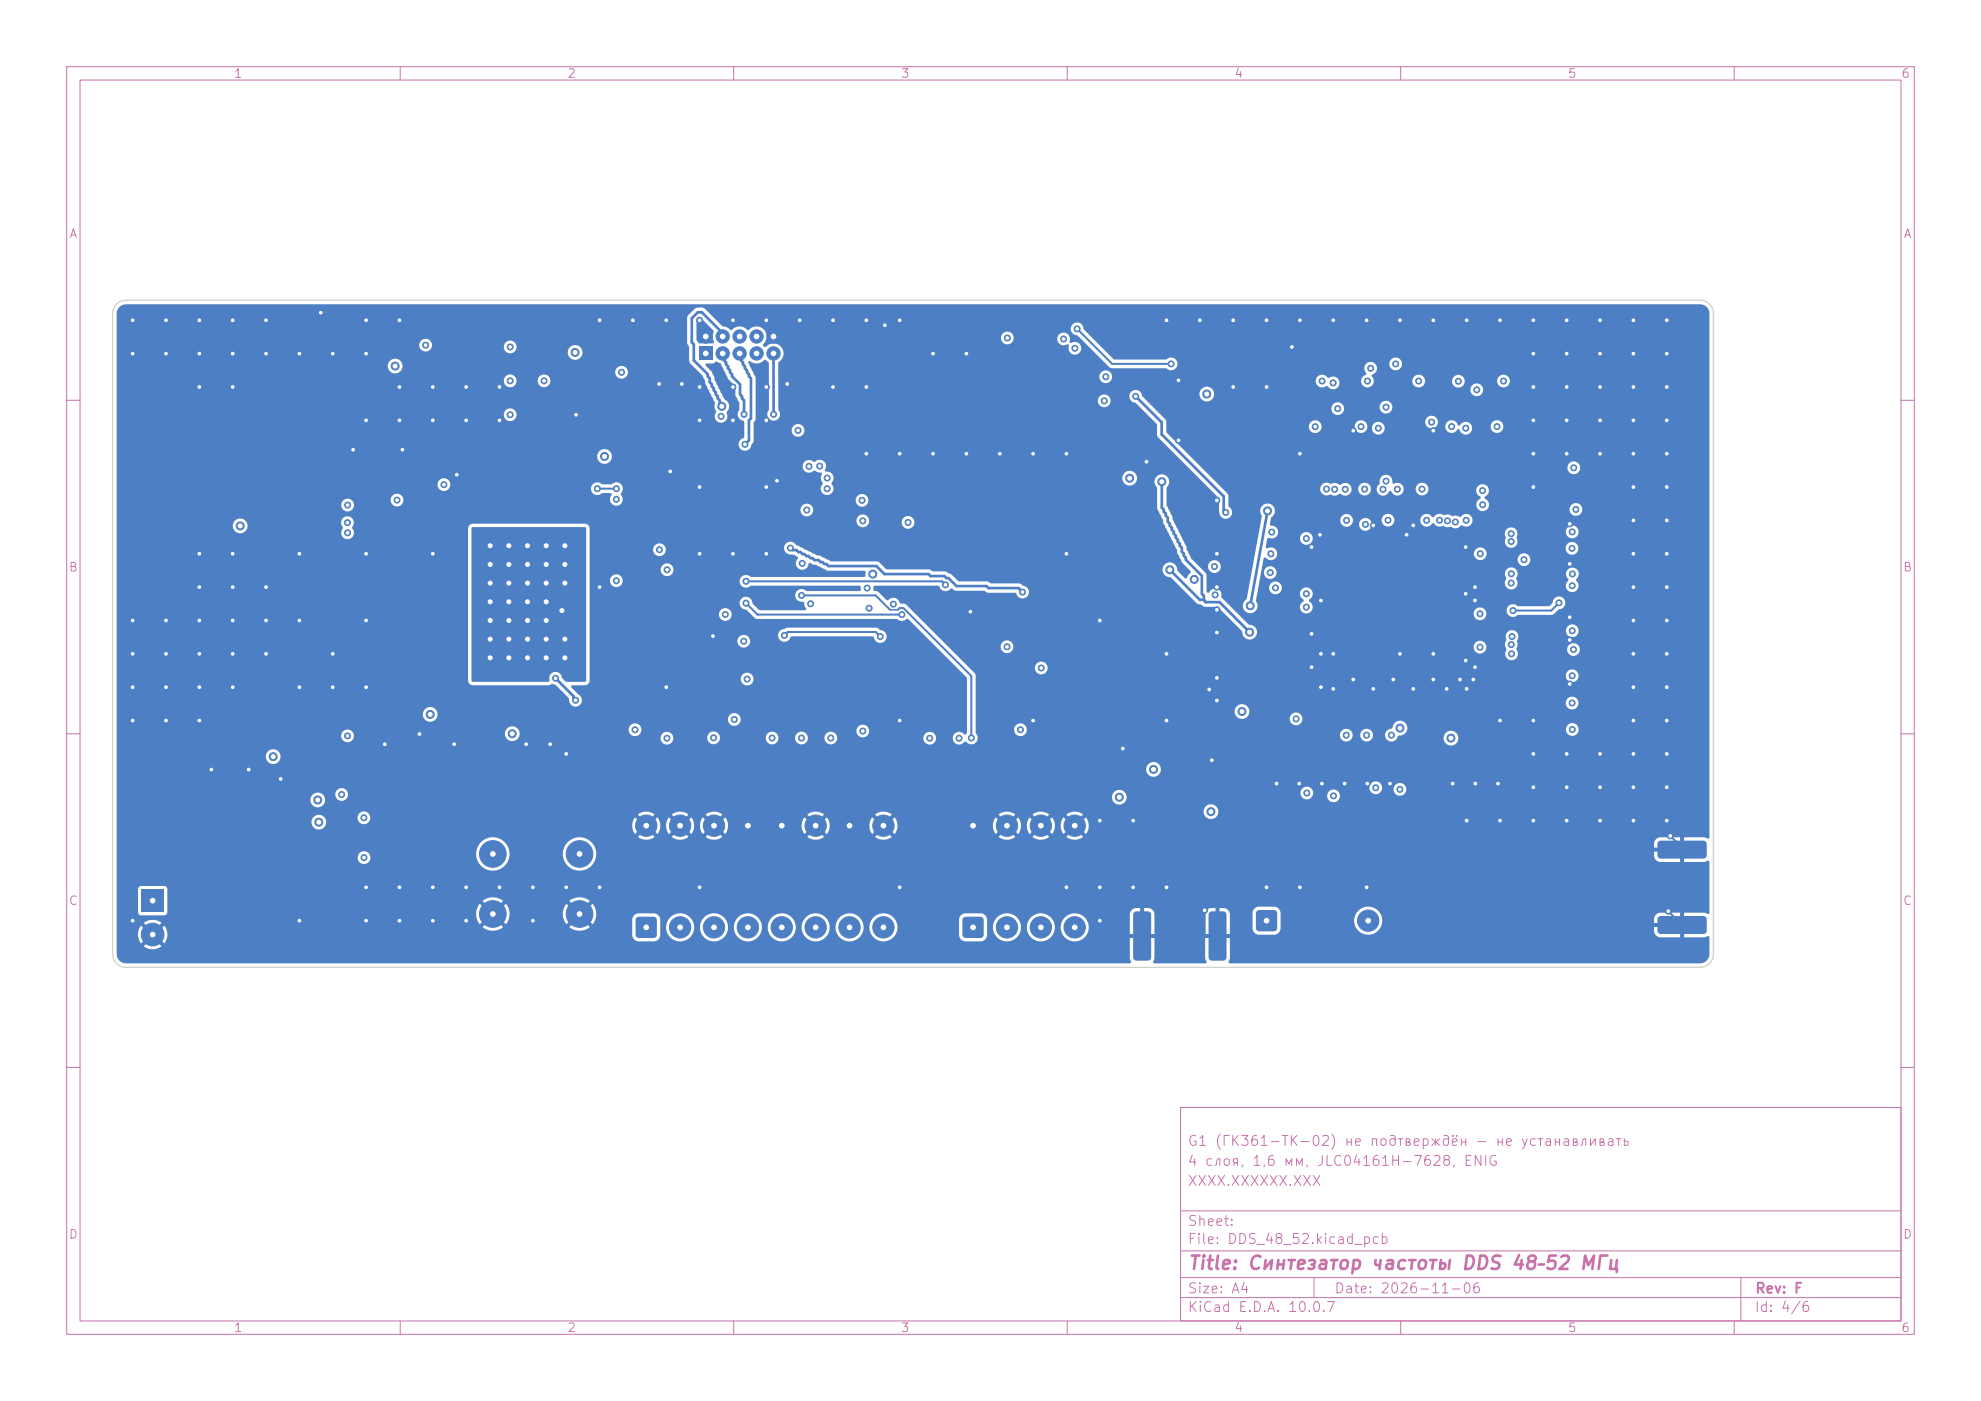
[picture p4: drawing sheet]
<svg xmlns="http://www.w3.org/2000/svg" width="297mm" height="210mm" viewBox="0 0 297 210" stroke-linecap="round" stroke-linejoin="round" font-family="sans-serif">
<defs><g id="words">
<text font-size="2" fill="#c872ab" x="178" y="190.8">Title: Синтезатор частоты DDS 48–52 МГц</text>
<g font-size="1.5" fill="#c872ab">
<text x="178" y="172.1">G1 (ГК361-ТК-02) не подтверждён - не устанавливать</text>
<text x="178" y="178.1">ХХХХ.ХХХХХХ.ХХХ</text>
<text x="178" y="175.1">4 слоя, 1,6 мм, JLC04161H-7628, ENIG</text>
<text x="178" y="184.1">Sheet:</text>
<text x="178" y="186.8">File: DDS_48_52.kicad_pcb</text>
<text x="178" y="197">KiCad E.D.A. 10.0.7</text>
<text x="178" y="194.2">Size: A4</text>
<text x="200" y="194.2">Date: 2026-11-06</text>
<text x="263" y="197">Id: 4/6</text>
<text x="263" y="194.2">Rev: F</text>
</g>
<g font-size="1.3" fill="#c872ab">
<text x="35" y="12">1</text>
<text x="85" y="12">2</text>
<text x="135" y="12">3</text>
<text x="185" y="12">4</text>
<text x="235" y="12">5</text>
<text x="285" y="12">6</text>
<text x="10.3" y="36">A</text>
<text x="285.3" y="36">A</text>
<text x="10.2" y="86">B</text>
<text x="285.2" y="86">B</text>
<text x="10.2" y="136">C</text>
<text x="285.2" y="136">C</text>
<text x="10.2" y="186">D</text>
<text x="285.2" y="186">D</text>
<text x="35" y="200">1</text>
<text x="85" y="200">2</text>
<text x="135" y="200">3</text>
<text x="185" y="200">4</text>
<text x="235" y="200">5</text>
<text x="285" y="200">6</text>
</g>
</g></defs>
<g fill="none" stroke="#c872ab" stroke-width=".15">
<path d="M10 10h277v190h-277zM12 12h273v186h-273zM60 10v2M110 10v2M160 10v2M210 10v2M260 10v2M10 60h2M285 60h2M10 110h2M285 110h2M10 160h2"/>
<path d="M177 166h108v32h-108zM285 160h2M60 198v2M110 198v2M160 198v2M177 194.5h108M177 191.5h108M177 187.5h108M177 181.5h108M197 191.5v3M210 198v2M260 198v2"/>
<path d="M261 191.5v6.5"/>
</g>
<g fill="#4d7fc4" stroke="#4d7fc4" stroke-width=".15">
<circle cx="73.9" cy="128" r="2"/>
<circle cx="86.9" cy="128" r="2"/>
<circle cx="73.9" cy="137" r="2"/>
<circle cx="86.9" cy="137" r="2"/>
</g>
<path d="M95.4 137.6l.4-.2h2.2a.5 .5 0 0 1 .5 .5v2.2a.5 .5 0 0 1-.5 .5h-2.2a.5 .5 0 0 1-.5-.5v-2.2z" fill="#4d7fc4"/>
<g fill="#4d7fc4" stroke="#4d7fc4" stroke-width=".15">
<circle cx="102" cy="139" r="1.6"/>
<circle cx="107" cy="139" r="1.6"/>
<circle cx="112.1" cy="139" r="1.6"/>
<circle cx="117.2" cy="139" r="1.6"/>
<circle cx="122.3" cy="139" r="1.6"/>
<circle cx="127.4" cy="139" r="1.6"/>
<circle cx="132.4" cy="139" r="1.6"/>
<circle cx="132.4" cy="123.8" r="1.6"/>
<circle cx="127.4" cy="123.8" r="1.6"/>
<circle cx="122.3" cy="123.8" r="1.6"/>
<circle cx="117.2" cy="123.8" r="1.6"/>
<circle cx="112.1" cy="123.8" r="1.6"/>
<circle cx="107" cy="123.8" r="1.6"/>
<circle cx="102" cy="123.8" r="1.6"/>
<circle cx="96.9" cy="123.8" r="1.6"/>
</g>
<path d="M104.8 52h2v2h-2z" fill="#4d7fc4"/>
<g fill="#4d7fc4" stroke="#4d7fc4" stroke-width=".15">
<circle cx="105.8" cy="50.4" r="1"/>
<circle cx="108.3" cy="53" r="1"/>
<circle cx="108.3" cy="50.4" r="1"/>
<circle cx="110.9" cy="53" r="1"/>
<circle cx="110.9" cy="50.4" r="1"/>
<circle cx="113.4" cy="53" r="1"/>
<circle cx="113.4" cy="50.4" r="1"/>
<circle cx="116" cy="53" r="1"/>
<circle cx="116" cy="50.4" r="1"/>
</g>
<path d="M188.4 136.6l.4-.2h2.2a.5 .5 0 0 1 .5 .5v2.2a.5 .5 0 0 1-.5 .5h-2.2a.5 .5 0 0 1-.5-.5v-2.2z" fill="#4d7fc4"/>
<circle cx="205.1" cy="138" r="1.6" fill="#4d7fc4" stroke="#4d7fc4" stroke-width=".15"/>
<g fill="#4d7fc4">
<path d="M181.3 136.8l.4-.2h1.7a.5 .5 0 0 1 .5 .5v6.4a.5 .5 0 0 1-.5 .5h-1.7a.5 .5 0 0 1-.5-.5v-6.4z"/>
<path d="M170 136.8l.4-.2h1.7a.5 .5 0 0 1 .5 .5v6.4a.5 .5 0 0 1-.5 .5h-1.7a.5 .5 0 0 1-.5-.5v-6.4z"/>
<path d="M21.2 133.3h3.4v3.4h-3.4z"/>
</g>
<circle cx="22.9" cy="140.1" r="1.7" fill="#4d7fc4" stroke="#4d7fc4" stroke-width=".15"/>
<g fill="#4d7fc4">
<path d="M248.6 126.2l.4-.2h6.4a.5 .5 0 0 1 .5 .5v1.7a.5 .5 0 0 1-.5 .5h-6.4a.5 .5 0 0 1-.5-.5v-1.7z"/>
<path d="M248.6 137.5l.4-.2h6.4a.5 .5 0 0 1 .5 .5v1.7a.5 .5 0 0 1-.5 .5h-6.4a.5 .5 0 0 1-.5-.5v-1.7z"/>
<path d="M144.4 137.6l.4-.2h2.2a.5 .5 0 0 1 .5 .5v2.2a.5 .5 0 0 1-.5 .5h-2.2a.5 .5 0 0 1-.5-.5v-2.2z"/>
</g>
<g fill="#4d7fc4" stroke="#4d7fc4" stroke-width=".15">
<circle cx="151" cy="139" r="1.6"/>
<circle cx="156" cy="139" r="1.6"/>
<circle cx="161.1" cy="139" r="1.6"/>
<circle cx="161.1" cy="123.8" r="1.6"/>
<circle cx="156" cy="123.8" r="1.6"/>
<circle cx="151" cy="123.8" r="1.6"/>
<circle cx="145.9" cy="123.8" r="1.6"/>
<circle cx="204" cy="64" r=".45"/>
<circle cx="204.6" cy="73.3" r=".45"/>
<circle cx="74.9" cy="133" r=".45"/>
<circle cx="129.9" cy="58" r=".45"/>
<circle cx="180.6" cy="136.5" r=".45"/>
<circle cx="19.9" cy="103" r=".45"/>
<circle cx="244.9" cy="63" r=".45"/>
<circle cx="29.9" cy="58" r=".45"/>
<circle cx="124.9" cy="48" r=".45"/>
<circle cx="134.9" cy="108" r=".45"/>
<circle cx="164.9" cy="133" r=".45"/>
<circle cx="250.1" cy="136.6" r=".45"/>
<circle cx="235.3" cy="95.9" r=".45"/>
<circle cx="132.7" cy="48.8" r=".45"/>
<circle cx="229.9" cy="68" r=".45"/>
<circle cx="86.4" cy="62.2" r=".45"/>
<circle cx="99.9" cy="103" r=".45"/>
<circle cx="29.9" cy="53" r=".45"/>
<circle cx="64.9" cy="63" r=".45"/>
<circle cx="54.9" cy="133" r=".45"/>
<circle cx="171.9" cy="69.2" r=".45"/>
<circle cx="209.9" cy="98" r=".45"/>
<circle cx="59.9" cy="133" r=".45"/>
<circle cx="249.9" cy="123" r=".45"/>
<circle cx="149.9" cy="68" r=".45"/>
<circle cx="234.9" cy="48" r=".45"/>
<circle cx="34.9" cy="88" r=".45"/>
<circle cx="221.1" cy="88" r=".45"/>
<circle cx="54.9" cy="63" r=".45"/>
<circle cx="39.9" cy="48" r=".45"/>
<circle cx="205" cy="117.5" r=".45"/>
<circle cx="59.9" cy="58" r=".45"/>
<circle cx="176.7" cy="57" r=".45"/>
<circle cx="224.9" cy="108" r=".45"/>
<circle cx="219.7" cy="99" r=".45"/>
<circle cx="250.4" cy="125.3" r=".45"/>
<circle cx="239.9" cy="68" r=".45"/>
<circle cx="189.9" cy="133" r=".45"/>
<circle cx="164.9" cy="123" r=".45"/>
<circle cx="234.9" cy="113" r=".45"/>
<circle cx="124.9" cy="58" r=".45"/>
<circle cx="199.9" cy="48" r=".45"/>
<circle cx="202.9" cy="101.9" r=".45"/>
<circle cx="54.9" cy="48" r=".45"/>
<circle cx="221.1" cy="90" r=".45"/>
<circle cx="59.9" cy="63" r=".45"/>
<circle cx="249.9" cy="73" r=".45"/>
<circle cx="159.9" cy="83" r=".45"/>
<circle cx="62.9" cy="110" r=".45"/>
<circle cx="68.1" cy="111.6" r=".45"/>
<circle cx="235.3" cy="78.5" r=".45"/>
<circle cx="39.9" cy="53" r=".45"/>
<circle cx="52.9" cy="67.4" r=".45"/>
<circle cx="199.9" cy="98" r=".45"/>
<circle cx="244.9" cy="78" r=".45"/>
<circle cx="78.9" cy="111.6" r=".45"/>
<circle cx="24.9" cy="93" r=".45"/>
<circle cx="174.9" cy="108" r=".45"/>
<circle cx="29.9" cy="88" r=".45"/>
<circle cx="134.9" cy="133" r=".45"/>
<circle cx="205.9" cy="103.3" r=".45"/>
<circle cx="34.9" cy="53" r=".45"/>
<circle cx="244.9" cy="58" r=".45"/>
<circle cx="29.9" cy="108" r=".45"/>
<circle cx="196.6" cy="82" r=".45"/>
<circle cx="208.9" cy="101.9" r=".45"/>
<circle cx="24.9" cy="108" r=".45"/>
<circle cx="244.9" cy="103" r=".45"/>
<circle cx="219.9" cy="103.3" r=".45"/>
<circle cx="89.9" cy="133" r=".45"/>
<circle cx="64.9" cy="133" r=".45"/>
<circle cx="210.9" cy="80.2" r=".45"/>
<circle cx="191.4" cy="117.5" r=".45"/>
<circle cx="64.9" cy="138" r=".45"/>
<circle cx="196.6" cy="95" r=".45"/>
<circle cx="24.9" cy="53" r=".45"/>
<circle cx="224.6" cy="117.5" r=".45"/>
<circle cx="34.9" cy="93" r=".45"/>
<circle cx="249.9" cy="83" r=".45"/>
<circle cx="159.9" cy="68" r=".45"/>
<circle cx="44.9" cy="83" r=".45"/>
<circle cx="69.9" cy="138" r=".45"/>
<circle cx="114.9" cy="58" r=".45"/>
<circle cx="189.9" cy="58" r=".45"/>
<circle cx="89.9" cy="48" r=".45"/>
<circle cx="198" cy="98" r=".45"/>
<circle cx="34.9" cy="58" r=".45"/>
<circle cx="119.9" cy="48" r=".45"/>
<circle cx="60.3" cy="67.4" r=".45"/>
<circle cx="229.9" cy="118" r=".45"/>
<circle cx="249.9" cy="93" r=".45"/>
<circle cx="229.9" cy="53" r=".45"/>
<circle cx="104.9" cy="73" r=".45"/>
<circle cx="209.9" cy="48" r=".45"/>
<circle cx="145.5" cy="91.7" r=".45"/>
<circle cx="169.9" cy="123" r=".45"/>
<circle cx="244.9" cy="98" r=".45"/>
<circle cx="19.9" cy="98" r=".45"/>
<circle cx="89.9" cy="88" r=".45"/>
<circle cx="74.9" cy="58" r=".45"/>
<circle cx="114.9" cy="73" r=".45"/>
<circle cx="218.9" cy="101.9" r=".45"/>
<circle cx="249.9" cy="68" r=".45"/>
<circle cx="239.9" cy="53" r=".45"/>
<circle cx="249.9" cy="113" r=".45"/>
<circle cx="100.5" cy="70.7" r=".45"/>
<circle cx="201.6" cy="117.5" r=".45"/>
<circle cx="219.9" cy="48" r=".45"/>
<circle cx="94.9" cy="48" r=".45"/>
<circle cx="182.4" cy="105" r=".45"/>
<circle cx="182.4" cy="75" r=".45"/>
<circle cx="204.9" cy="48" r=".45"/>
<circle cx="239.9" cy="113" r=".45"/>
<circle cx="19.9" cy="138" r=".45"/>
<circle cx="249.9" cy="78" r=".45"/>
<circle cx="79.9" cy="138" r=".45"/>
<circle cx="244.9" cy="93" r=".45"/>
<circle cx="219.7" cy="82" r=".45"/>
<circle cx="102.2" cy="57.6" r=".45"/>
<circle cx="42.1" cy="116.8" r=".45"/>
<circle cx="234.9" cy="63" r=".45"/>
<circle cx="84.9" cy="113" r=".45"/>
<circle cx="104.9" cy="58" r=".45"/>
<circle cx="221.1" cy="100" r=".45"/>
<circle cx="244.9" cy="48" r=".45"/>
<circle cx="39.9" cy="93" r=".45"/>
<circle cx="244.9" cy="83" r=".45"/>
<circle cx="249.9" cy="103" r=".45"/>
<circle cx="217.8" cy="117.5" r=".45"/>
<circle cx="208.4" cy="117.5" r=".45"/>
<circle cx="198" cy="103" r=".45"/>
<circle cx="234.9" cy="53" r=".45"/>
<circle cx="57.7" cy="111.6" r=".45"/>
<circle cx="59.9" cy="138" r=".45"/>
<circle cx="29.9" cy="103" r=".45"/>
<circle cx="198.2" cy="117.5" r=".45"/>
<circle cx="244.9" cy="108" r=".45"/>
<circle cx="214.9" cy="98" r=".45"/>
<circle cx="69.9" cy="133" r=".45"/>
<circle cx="179.9" cy="48" r=".45"/>
<circle cx="196.6" cy="100" r=".45"/>
<circle cx="239.9" cy="48" r=".45"/>
<circle cx="84.9" cy="133" r=".45"/>
<circle cx="144.9" cy="68" r=".45"/>
<circle cx="69.9" cy="58" r=".45"/>
<circle cx="69.9" cy="63" r=".45"/>
<circle cx="54.9" cy="138" r=".45"/>
<circle cx="44.9" cy="93" r=".45"/>
<circle cx="229.9" cy="58" r=".45"/>
<circle cx="99.9" cy="48" r=".45"/>
<circle cx="54.9" cy="103" r=".45"/>
<circle cx="249.9" cy="48" r=".45"/>
<circle cx="49.9" cy="103" r=".45"/>
<circle cx="229.9" cy="63" r=".45"/>
<circle cx="109.9" cy="58" r=".45"/>
<circle cx="44.9" cy="53" r=".45"/>
<circle cx="182.4" cy="101.6" r=".45"/>
<circle cx="244.9" cy="118" r=".45"/>
<circle cx="82.5" cy="111.6" r=".45"/>
<circle cx="214.9" cy="48" r=".45"/>
<circle cx="249.9" cy="58" r=".45"/>
<circle cx="229.9" cy="108" r=".45"/>
<circle cx="239.9" cy="118" r=".45"/>
<circle cx="182.4" cy="88" r=".45"/>
<circle cx="129.9" cy="68" r=".45"/>
<circle cx="34.9" cy="103" r=".45"/>
<circle cx="174.9" cy="133" r=".45"/>
<circle cx="219.9" cy="123" r=".45"/>
<circle cx="168.3" cy="112.2" r=".45"/>
<circle cx="199.9" cy="103.3" r=".45"/>
<circle cx="134.9" cy="48" r=".45"/>
<circle cx="214.9" cy="101.9" r=".45"/>
<circle cx="19.9" cy="93" r=".45"/>
<circle cx="29.9" cy="48" r=".45"/>
<circle cx="104.9" cy="63" r=".45"/>
<circle cx="59.9" cy="48" r=".45"/>
<circle cx="114.9" cy="63" r=".45"/>
<circle cx="34.9" cy="83" r=".45"/>
<circle cx="39.9" cy="98" r=".45"/>
<circle cx="44.9" cy="138" r=".45"/>
<circle cx="114.9" cy="83" r=".45"/>
<circle cx="211.9" cy="103.3" r=".45"/>
<circle cx="202.9" cy="64.6" r=".45"/>
<circle cx="31.7" cy="115.4" r=".45"/>
<circle cx="239.9" cy="63" r=".45"/>
<circle cx="181.7" cy="114" r=".45"/>
<circle cx="98.8" cy="57.6" r=".45"/>
<circle cx="164.9" cy="138" r=".45"/>
<circle cx="54.9" cy="83" r=".45"/>
<circle cx="159.9" cy="133" r=".45"/>
<circle cx="116.5" cy="72.1" r=".45"/>
<circle cx="244.9" cy="53" r=".45"/>
<circle cx="194.9" cy="68" r=".45"/>
<circle cx="118" cy="57.6" r=".45"/>
<circle cx="182.4" cy="94.8" r=".45"/>
<circle cx="129.9" cy="48" r=".45"/>
<circle cx="184.9" cy="48" r=".45"/>
<circle cx="144.9" cy="53" r=".45"/>
<circle cx="164.9" cy="93" r=".45"/>
<circle cx="29.9" cy="98" r=".45"/>
<circle cx="19.9" cy="53" r=".45"/>
<circle cx="34.9" cy="48" r=".45"/>
<circle cx="189.9" cy="48" r=".45"/>
<circle cx="104.9" cy="48" r=".45"/>
<circle cx="249.9" cy="118" r=".45"/>
<circle cx="234.9" cy="68" r=".45"/>
<circle cx="139.9" cy="68" r=".45"/>
<circle cx="205.9" cy="78.8" r=".45"/>
<circle cx="194.9" cy="48" r=".45"/>
<circle cx="235.3" cy="102.5" r=".45"/>
<circle cx="54.9" cy="53" r=".45"/>
<circle cx="211.9" cy="78.8" r=".45"/>
<circle cx="174.9" cy="48" r=".45"/>
<circle cx="174.9" cy="98" r=".45"/>
<circle cx="169.9" cy="133" r=".45"/>
<circle cx="49.9" cy="53" r=".45"/>
<circle cx="229.9" cy="123" r=".45"/>
<circle cx="74.9" cy="63" r=".45"/>
<circle cx="239.9" cy="123" r=".45"/>
<circle cx="109.9" cy="63" r=".45"/>
<circle cx="24.9" cy="98" r=".45"/>
<circle cx="114.9" cy="48" r=".45"/>
<circle cx="235.3" cy="92.5" r=".45"/>
<circle cx="39.9" cy="88" r=".45"/>
<circle cx="176.7" cy="66" r=".45"/>
<circle cx="109.9" cy="83" r=".45"/>
<circle cx="204.9" cy="133" r=".45"/>
<circle cx="244.9" cy="88" r=".45"/>
<circle cx="29.9" cy="83" r=".45"/>
<circle cx="44.9" cy="103" r=".45"/>
<circle cx="37.3" cy="115.4" r=".45"/>
<circle cx="19.9" cy="108" r=".45"/>
<circle cx="182.4" cy="91.4" r=".45"/>
<circle cx="239.9" cy="58" r=".45"/>
<circle cx="198" cy="90" r=".45"/>
<circle cx="184.9" cy="58" r=".45"/>
<circle cx="64.9" cy="83" r=".45"/>
<circle cx="249.9" cy="98" r=".45"/>
<circle cx="244.9" cy="68" r=".45"/>
<circle cx="221.2" cy="117.5" r=".45"/>
<circle cx="244.9" cy="123" r=".45"/>
<circle cx="244.9" cy="73" r=".45"/>
<circle cx="106.9" cy="95.4" r=".45"/>
<circle cx="104.9" cy="83" r=".45"/>
<circle cx="219.7" cy="89" r=".45"/>
<circle cx="249.9" cy="53" r=".45"/>
<circle cx="34.9" cy="98" r=".45"/>
<circle cx="249.9" cy="108" r=".45"/>
<circle cx="234.9" cy="118" r=".45"/>
<circle cx="79.9" cy="133" r=".45"/>
<circle cx="54.9" cy="93" r=".45"/>
<circle cx="194.9" cy="133" r=".45"/>
<circle cx="249.9" cy="88" r=".45"/>
<circle cx="234.9" cy="58" r=".45"/>
<circle cx="181.3" cy="103.4" r=".45"/>
<circle cx="24.9" cy="48" r=".45"/>
<circle cx="49.9" cy="98" r=".45"/>
<circle cx="224.9" cy="48" r=".45"/>
<circle cx="220.9" cy="101.9" r=".45"/>
<circle cx="19.9" cy="48" r=".45"/>
<circle cx="29.9" cy="93" r=".45"/>
<circle cx="104.9" cy="133" r=".45"/>
<circle cx="154.9" cy="108" r=".45"/>
<circle cx="234.9" cy="123" r=".45"/>
<circle cx="235.3" cy="84.5" r=".45"/>
<circle cx="193.7" cy="52" r=".45"/>
<circle cx="64.9" cy="58" r=".45"/>
<circle cx="24.9" cy="103" r=".45"/>
<circle cx="154.9" cy="68" r=".45"/>
<circle cx="216.9" cy="103.3" r=".45"/>
<circle cx="249.9" cy="63" r=".45"/>
<circle cx="109.9" cy="48" r=".45"/>
<circle cx="224.9" cy="123" r=".45"/>
<circle cx="134.9" cy="68" r=".45"/>
<circle cx="68.5" cy="71.2" r=".45"/>
<circle cx="229.9" cy="48" r=".45"/>
<circle cx="139.9" cy="53" r=".45"/>
<circle cx="244.9" cy="113" r=".45"/>
<circle cx="229.9" cy="113" r=".45"/>
<circle cx="229.9" cy="73" r=".45"/>
<circle cx="194.8" cy="117.5" r=".45"/>
<circle cx="182.4" cy="83" r=".45"/>
<circle cx="214.9" cy="64.6" r=".45"/>
<circle cx="48.1" cy="46.9" r=".45"/>
<circle cx="197.9" cy="80.2" r=".45"/>
<circle cx="84.7" cy="81.8" r=".6"/>
<circle cx="84.7" cy="95.8" r=".6"/>
<circle cx="79.1" cy="93" r=".6"/>
<circle cx="81.9" cy="98.6" r=".6"/>
<circle cx="79.1" cy="84.6" r=".6"/>
<circle cx="84.7" cy="84.6" r=".6"/>
<circle cx="84.7" cy="98.6" r=".6"/>
<circle cx="81.9" cy="84.6" r=".6"/>
<circle cx="73.5" cy="87.4" r=".6"/>
<circle cx="76.3" cy="87.4" r=".6"/>
<circle cx="76.3" cy="84.6" r=".6"/>
<circle cx="81.9" cy="95.8" r=".6"/>
<circle cx="79.1" cy="98.6" r=".6"/>
<circle cx="73.5" cy="90.2" r=".6"/>
<circle cx="81.9" cy="87.4" r=".6"/>
<circle cx="79.1" cy="87.4" r=".6"/>
<circle cx="76.3" cy="95.8" r=".6"/>
<circle cx="84.2" cy="91.5" r=".6"/>
<circle cx="76.3" cy="93" r=".6"/>
<circle cx="108.2" cy="60.9" r=".6"/>
<circle cx="81.9" cy="90.2" r=".6"/>
<circle cx="76.3" cy="98.6" r=".6"/>
<circle cx="90.6" cy="68.4" r=".6"/>
<circle cx="79.1" cy="81.8" r=".6"/>
<circle cx="79.1" cy="90.2" r=".6"/>
<circle cx="76.3" cy="90.2" r=".6"/>
<circle cx="73.5" cy="84.6" r=".6"/>
<circle cx="86.2" cy="52.8" r=".6"/>
<circle cx="76.3" cy="81.8" r=".6"/>
<circle cx="81.9" cy="93" r=".6"/>
<circle cx="73.5" cy="95.8" r=".6"/>
<circle cx="79.1" cy="95.8" r=".6"/>
<circle cx="73.5" cy="93" r=".6"/>
<circle cx="73.5" cy="98.6" r=".6"/>
<circle cx="73.5" cy="81.8" r=".6"/>
<circle cx="84.7" cy="87.4" r=".6"/>
<circle cx="81.9" cy="81.8" r=".6"/>
<circle cx="100" cy="110.7" r=".45"/>
<circle cx="121.3" cy="69.9" r=".45"/>
<circle cx="76.8" cy="110" r=".6"/>
<circle cx="187.4" cy="90.8" r=".6"/>
<circle cx="169.4" cy="71.7" r=".6"/>
<circle cx="190" cy="76.6" r=".6"/>
<circle cx="205.5" cy="55.2" r=".45"/>
<circle cx="208.1" cy="78" r=".45"/>
<circle cx="167.8" cy="119.5" r=".6"/>
<circle cx="64.5" cy="107.1" r=".6"/>
<circle cx="179" cy="86.9" r=".6"/>
<circle cx="59.2" cy="54.9" r=".6"/>
<circle cx="130.9" cy="86.1" r=".6"/>
<circle cx="63.8" cy="51.7" r=".45"/>
<circle cx="98.9" cy="82.4" r=".45"/>
<circle cx="195.8" cy="91" r=".45"/>
<circle cx="165.8" cy="56.5" r=".45"/>
<circle cx="170.3" cy="59.4" r=".45"/>
<circle cx="183.8" cy="76.8" r=".45"/>
<circle cx="151" cy="50.7" r=".45"/>
<circle cx="130" cy="88.2" r=".45"/>
<circle cx="153" cy="109.4" r=".45"/>
<circle cx="235.9" cy="70.1" r=".45"/>
<circle cx="226.6" cy="80" r=".45"/>
<circle cx="222.3" cy="75.7" r=".45"/>
<circle cx="225.4" cy="57.1" r=".45"/>
<circle cx="120.3" cy="84.5" r=".45"/>
<circle cx="235.7" cy="94.6" r=".45"/>
<circle cx="221.9" cy="92" r=".45"/>
<circle cx="235.7" cy="109.3" r=".45"/>
<circle cx="226.6" cy="98" r=".45"/>
<circle cx="190.5" cy="83" r=".45"/>
<circle cx="151" cy="96.9" r=".45"/>
<circle cx="181.6" cy="121.7" r=".6"/>
<circle cx="172.9" cy="115.3" r=".6"/>
<circle cx="52.1" cy="78.3" r=".45"/>
<circle cx="59.5" cy="75" r=".45"/>
<circle cx="221.4" cy="58.4" r=".45"/>
<circle cx="219.8" cy="78" r=".45"/>
<circle cx="129.4" cy="109.6" r=".45"/>
<circle cx="129.4" cy="78.1" r=".45"/>
<circle cx="226.7" cy="95.4" r=".45"/>
<circle cx="235.9" cy="97.4" r=".45"/>
<circle cx="209.9" cy="109.1" r=".6"/>
<circle cx="180.9" cy="59.1" r=".6"/>
<circle cx="217.5" cy="110.6" r=".6"/>
<circle cx="186.2" cy="106.7" r=".6"/>
<circle cx="187.3" cy="94.8" r=".6"/>
<circle cx="174.2" cy="72.2" r=".6"/>
<circle cx="175.4" cy="85.4" r=".6"/>
<circle cx="51.2" cy="119.1" r=".45"/>
<circle cx="54.6" cy="128.6" r=".45"/>
<circle cx="226.8" cy="91.5" r=".45"/>
<circle cx="233.7" cy="90.4" r=".45"/>
<circle cx="93.2" cy="55.8" r=".45"/>
<circle cx="52.1" cy="79.9" r=".45"/>
<circle cx="76.5" cy="62.2" r=".45"/>
<circle cx="86.3" cy="105" r=".45"/>
<circle cx="83.3" cy="101.7" r=".45"/>
<circle cx="195.9" cy="118.9" r=".45"/>
<circle cx="194.3" cy="107.8" r=".45"/>
<circle cx="36" cy="78.8" r=".6"/>
<circle cx="47.6" cy="119.9" r=".6"/>
<circle cx="200.1" cy="73.3" r=".45"/>
<circle cx="198.2" cy="57.1" r=".45"/>
<circle cx="92.4" cy="87.1" r=".45"/>
<circle cx="76.5" cy="57.1" r=".45"/>
<circle cx="209.9" cy="118.3" r=".45"/>
<circle cx="208.6" cy="110.2" r=".45"/>
<circle cx="95.2" cy="109.4" r=".45"/>
<circle cx="119.6" cy="64.5" r=".45"/>
<circle cx="122.9" cy="69.9" r=".45"/>
<circle cx="107" cy="110.6" r=".45"/>
<circle cx="124" cy="71.7" r=".45"/>
<circle cx="110.1" cy="107.8" r=".45"/>
<circle cx="115.8" cy="110.6" r=".45"/>
<circle cx="124" cy="73.3" r=".45"/>
<circle cx="120.2" cy="110.6" r=".45"/>
<circle cx="129.2" cy="75" r=".45"/>
<circle cx="121" cy="76.5" r=".45"/>
<circle cx="124.6" cy="110.6" r=".45"/>
<circle cx="235.7" cy="79.7" r=".45"/>
<circle cx="221.9" cy="83" r=".45"/>
<circle cx="108.1" cy="62.4" r=".45"/>
<circle cx="111.5" cy="62.1" r=".45"/>
<circle cx="111.7" cy="66.6" r=".45"/>
<circle cx="116" cy="62.1" r=".45"/>
<circle cx="217.6" cy="63.9" r=".45"/>
<circle cx="215.8" cy="78" r=".45"/>
<circle cx="100" cy="85.4" r=".45"/>
<circle cx="111.5" cy="96.1" r=".45"/>
<circle cx="47.8" cy="123.2" r=".6"/>
<circle cx="41" cy="113.4" r=".6"/>
<circle cx="52.1" cy="110.3" r=".45"/>
<circle cx="54.6" cy="122.6" r=".45"/>
<circle cx="66.6" cy="72.6" r=".45"/>
<circle cx="52.1" cy="75.7" r=".45"/>
<circle cx="200.6" cy="61.3" r=".45"/>
<circle cx="201.7" cy="73.3" r=".45"/>
<circle cx="214.6" cy="63.3" r=".45"/>
<circle cx="213.2" cy="73.3" r=".45"/>
<circle cx="195.9" cy="80.7" r=".45"/>
<circle cx="161.1" cy="52.2" r=".45"/>
<circle cx="111.8" cy="87.1" r=".45"/>
<circle cx="141.8" cy="87.7" r=".45"/>
<circle cx="226.6" cy="96.6" r=".45"/>
<circle cx="235.7" cy="101.3" r=".45"/>
<circle cx="198.9" cy="73.3" r=".45"/>
<circle cx="197.2" cy="64" r=".45"/>
<circle cx="235.7" cy="86" r=".45"/>
<circle cx="226.6" cy="86" r=".45"/>
<circle cx="161.5" cy="49.3" r=".45"/>
<circle cx="190.7" cy="79.8" r=".45"/>
<circle cx="175.6" cy="54.5" r=".45"/>
<circle cx="182.1" cy="84.9" r=".45"/>
<circle cx="190.4" cy="85.8" r=".45"/>
<circle cx="165.5" cy="60.1" r=".45"/>
<circle cx="159.5" cy="50.8" r=".45"/>
<circle cx="191.2" cy="88.1" r=".45"/>
<circle cx="182.2" cy="89.2" r=".45"/>
<circle cx="195.8" cy="89" r=".45"/>
<circle cx="201.8" cy="110.2" r=".45"/>
<circle cx="199.9" cy="119.3" r=".45"/>
<circle cx="204.9" cy="110.2" r=".45"/>
<circle cx="206.3" cy="118.1" r=".45"/>
<circle cx="221.9" cy="97" r=".45"/>
<circle cx="235.7" cy="105.4" r=".45"/>
<circle cx="235.7" cy="87.8" r=".45"/>
<circle cx="226.6" cy="87.4" r=".45"/>
<circle cx="228.5" cy="83.9" r=".45"/>
<circle cx="235.7" cy="82.2" r=".45"/>
<circle cx="226.6" cy="81.2" r=".45"/>
<circle cx="236.3" cy="76.4" r=".45"/>
<circle cx="224.4" cy="63.9" r=".45"/>
<circle cx="222.3" cy="73.5" r=".45"/>
<circle cx="219.8" cy="64.2" r=".45"/>
<circle cx="218.2" cy="78.2" r=".45"/>
<circle cx="217" cy="78.1" r=".45"/>
<circle cx="218.6" cy="57.1" r=".45"/>
<circle cx="213.9" cy="78" r=".45"/>
<circle cx="212.7" cy="57.1" r=".45"/>
<circle cx="209.2" cy="54.6" r=".45"/>
<circle cx="209.5" cy="73.3" r=".45"/>
<circle cx="207.8" cy="72.1" r=".45"/>
<circle cx="207.8" cy="61" r=".45"/>
<circle cx="207.3" cy="73.3" r=".45"/>
<circle cx="206.6" cy="64.2" r=".45"/>
<circle cx="205" cy="57.1" r=".45"/>
<circle cx="204.7" cy="78.6" r=".45"/>
<circle cx="199.9" cy="57.4" r=".45"/>
<circle cx="201.9" cy="78" r=".45"/>
<circle cx="130.3" cy="91.2" r=".45"/>
<circle cx="139.4" cy="110.7" r=".45"/>
<circle cx="118.5" cy="82.2" r=".45"/>
<circle cx="108.7" cy="92.1" r=".45"/>
<circle cx="153.3" cy="88.8" r=".45"/>
<circle cx="117.6" cy="95.2" r=".45"/>
<circle cx="132" cy="95.4" r=".45"/>
<circle cx="136.1" cy="78.3" r=".45"/>
<circle cx="133.9" cy="90.6" r=".45"/>
<circle cx="156.1" cy="100.1" r=".45"/>
<circle cx="135.2" cy="92.1" r=".45"/>
<circle cx="111.8" cy="90.4" r=".45"/>
<circle cx="143.8" cy="110.7" r=".45"/>
<circle cx="112" cy="101.8" r=".45"/>
<circle cx="121.5" cy="90.5" r=".45"/>
<circle cx="89.6" cy="73.3" r=".45"/>
<circle cx="81.6" cy="57.1" r=".45"/>
<circle cx="92.4" cy="73.3" r=".45"/>
<circle cx="92.4" cy="74.9" r=".45"/>
<circle cx="76.5" cy="52" r=".45"/>
<circle cx="145.6" cy="110.6" r=".45"/>
<circle cx="120.2" cy="89.3" r=".45"/>
</g>
<path d="M161.5 49.3l5.2 5.2h8.9M89.6 73.3h2.8M111.8 87.1h29.4l.6 .6M111.8 90.4l1.8 1.7h21.6M117.6 95.2l.5-.5h13.2l.7 .7M120.2 89.3h11.1l2.1 2M134.6 91.4l.3-.3h.5l10.2 10.2v9.3M233.7 90.4l-1.1 1.1h-5.8M180.6 136.5v3.8M250.1 136.6l2.1 2.1M250.4 125.3l1.8 1.8v.3M171.2 140.3h11.3" fill="none" stroke="#4d7fc4" stroke-width=".3"/>
<path d="M108.3 50.4l-.1-.6-3-3h-.6l-.9 .9v3.6l.3 .3v2.4l2.1 2.1v.3l.3 .3v.6l.3 .3v.3l.3 .3v.3l.3 .3v.3l.3 .3v.3l.3 .3v.6l.3 .3M108.3 53l.2 .4v.6l.3 .3v.3l.3 .3v.3l.3 .3v.3l.3 .3v.3l1.2 1.2v1.5l.3 .3v.3l.3 .3v2.1M110.9 53l.2 .4v.6l.3 .3v.3l.3 .3v.3l.3 .3v.3l.3 .3v.3l.3 .3v6l-.3 .3v3l-.6 .6M116 53v9.1M170.3 59.4l3.9 3.9v1.8l9.3 9.3v2.1l.3 .3M174.2 72.2v3.9l.3 .3v.3l.3 .3v.3l.3 .3v.6l.3 .3v.3l.3 .3v.3l.3 .3v.3l.3 .3v.3l.3 .3v.3l.3 .3v.3l.3 .3v.6l.3 .3v.3l.3 .3v.3l2.4 2.4v2.7l.3 .3v.6M190 76.6l-2.6 14.2M118.5 82.2l.3 .3h.6l.3 .3h.3l.3 .3h.3l.3 .3h.3l.3 .3h.3l.3 .3h.6l.3 .3h.3l.3 .3h.3l.3 .3h7.2l1.2 1.2h6.6l.3 .3h2.1l.3 .3h.3l1.2 1.2h4.5l.3 .3h4.5l.6 .6M175.4 85.4l4.5 4.5h.6M180.5 89.9l.2 .4h2.1l4.5 4.5M83.3 101.7l2.7 2.7v.3l.3 .3" fill="none" stroke="#4d7fc4" stroke-width=".4"/>
<path d="M133.4 91.3v.1h1.2" fill="none" stroke="#4d7fc4" stroke-width=".22"/>
<g fill="#4d7fc4">
<path d="M70.7 79.1l.2-.1h16.8l.2 .1v22.9l-.2 .2h-2.8l-.6-.5a1 1 0 0 0-1.2-1 1 1 0 0 0-.7 1.4l-.2 .1h-11.3l-.2-.1z"/>
<path d="M104.5 47.9l.3-.3 .3 .1 1.8 1.8 .1 .2a2.19 2.19 0 0 0 0 1.6l-.2 .2h-1.9l-.2-.1-.3-.5z"/>
<path d="M17.9 46l.5-.3 .5-.1h236l.5 .1 .6 .5 .3 .8v78.5a.22 .22 0 0 1-.2 .2 .22 .22 0 0 1-.2-.1l-.4-.1h-3v3.7h3l.4-.1a.22 .22 0 0 1 .2-.1 .22 .22 0 0 1 .2 .2v7.7a.23 .23 0 0 1-.2 .1 .23 .23 0 0 1-.2-.1l-.4-.1h-3v3.7h3l.4-.1a.22 .22 0 0 1 .2-.1 .22 .22 0 0 1 .2 .2v2.5l-.1 .5-.5 .7-.8 .2h-70.5l-.2-.2 .2-.6v-3h-3.7v3.1a.51 .51 0 0 1 .1 .7h-7.8l-.1-.2 .2-.6v-3h-3.7v3.2a.36 .36 0 0 1 0 .6h-150.5l-.8-.2-.5-.7-.1-.5v-3.1h3.2v.7l.4 .8 .8-.7 .4 .3-.7 .8 .1 .2a2.19 2.19 0 0 0 2.5-.2l-.7-.7v-.2l.4-.2 .7 .7a2.18 2.18 0 0 0 0-2.6l-.7 .7h-.2l-.2-.4 .7-.8a2.18 2.18 0 0 0-2.6 0l.7 .8-.3 .4-.9-.7-.3 .4-.1 .7h-3.2v-6.6h3.2v3.5l.1 .3 .3 .1h3.5l.3-.1 .2-.3h46.3a2.45 2.45 0 0 0 .5 1.8l.9-.9h.2l.2 .4-.9 .9 .2 .1a2.48 2.48 0 0 0 2.9-.1l-.8-.9v-.2l.1-.2h.3l.9 .9 .4-1 .1-.8h8a2.45 2.45 0 0 0 .5 1.8l.9-.9h.2l.2 .4-.9 .9 .2 .1a2.48 2.48 0 0 0 2.9-.1l-.9-1 .3-.3 1.1 .9 .4-.8h5.5v2.5a1.01 1.01 0 0 0 .8 .8h2.5l.4-.1 .4-.4 .1-.3v-1.5h.9a2.11 2.11 0 0 0 2.1 2.3 2.11 2.11 0 0 0 2.1-2.3h.8v.4a2.11 2.11 0 0 0 2.4 1.9 2.11 2.11 0 0 0 1.8-2.3h.9v.4a2.11 2.11 0 0 0 2.3 1.9 2.11 2.11 0 0 0 1.9-2.3h.9v.4a2.11 2.11 0 0 0 2.3 1.9 2.11 2.11 0 0 0 1.9-2.3h.9v.4a2.11 2.11 0 0 0 2.3 1.9 2.11 2.11 0 0 0 1.9-2.3h.9v.4a2.11 2.11 0 0 0 2.3 1.9 2.11 2.11 0 0 0 1.9-2.3h.8v.4a2.11 2.11 0 0 0 2.9 1.8 2.11 2.11 0 0 0 1-3.2h9.6v2.5a1.01 1.01 0 0 0 .8 .8h2.5l.4-.1 .4-.4 .1-.3v-1.5h.9v.4a2.11 2.11 0 0 0 2.3 1.9 2.11 2.11 0 0 0 1.9-2.3h.8v.4a2.11 2.11 0 0 0 2.4 1.9 2.11 2.11 0 0 0 1.8-2.3h.9v.4a2.11 2.11 0 0 0 3.4 1.5 2.11 2.11 0 0 0-.6-3.7h7.6v3h1.5v-3.9h.6v3.9h1.6v-3h7.6v3h1.5v-3.9h.6v3.9h1.6l-.1-3.2h3.5v2.5l.3 .5 .6 .3h2.4l.4-.1 .4-.4 .1-.3v-1.5h11a2.11 2.11 0 0 0 1.2 2.1 2.11 2.11 0 0 0 2.3-.3h41.5l.1 .3a.95 .95 0 0 0 .8 .6h3v-1.5h-3.9v.6h-41.5a2.05 2.05 0 0 0 .7-1.9h40.8v.7h3.9v-1.6h-3l-.4 .1a.98 .98 0 0 0-.5 .8h-40.8v-.3a2.11 2.11 0 0 0-2.3-1.5 2.11 2.11 0 0 0-1.9 1.9h-11l-.1-1.2a.96 .96 0 0 0-.7-.7h-2.5a.98 .98 0 0 0-.9 .9h-3.5l-.2-.4-.5-.3h-2.1a.99 .99 0 0 0-.8 .9h-7.6l-.3-.6-.5-.3h-2a.98 .98 0 0 0-.9 .9h-7.7a2.11 2.11 0 0 0-2.7 1.8h-.9v-.4a2.11 2.11 0 0 0-2.3-1.5 2.11 2.11 0 0 0-1.9 1.9h-.8l-.1-.4a2.11 2.11 0 0 0-2.2-1.5 2.11 2.11 0 0 0-1.9 1.9h-.9l-.1-1.2a.98 .98 0 0 0-.7-.7h-2.5a.99 .99 0 0 0-.9 .9h-9.6l-.1-.1a2.11 2.11 0 0 0-2.3-.7 2.11 2.11 0 0 0-1.5 1.8h-.8l-.1-.4a2.11 2.11 0 0 0-2.2-1.5 2.11 2.11 0 0 0-1.9 1.9h-.9l-.1-.4a2.11 2.11 0 0 0-2.2-1.5 2.11 2.11 0 0 0-1.9 1.9h-.9l-.1-.4a2.11 2.11 0 0 0-2.2-1.5 2.11 2.11 0 0 0-1.9 1.9h-.9l-.1-.4a2.11 2.11 0 0 0-2.2-1.5 2.11 2.11 0 0 0-1.9 1.9h-.9v-.4a2.11 2.11 0 0 0-2.3-1.5 2.11 2.11 0 0 0-1.9 1.9h-.8l-.1-.4a2.11 2.11 0 0 0-2.2-1.5 2.11 2.11 0 0 0-1.9 1.9h-.9v-1.1l-.3-.5-.2-.2-.4-.1h-2.4a.99 .99 0 0 0-.9 .9l-5.5-.1a2.44 2.44 0 0 0-.4-2.2l-.9 .8h-.3l-.1-.4 .8-.9a2.48 2.48 0 0 0-3.1 0l.9 .9v.2l-.2 .2h-.2l-.9-.8-.3 .5-.2 .8h-8l-.2-.8-.3-.5-.9 .8h-.2l-.2-.1v-.3l.8-.9a2.48 2.48 0 0 0-3.1 0l.9 .9v.2l-.2 .2h-.2l-.9-.8-.3 .5-.2 .8h-46.3v-3.5l-.3-.5h-3.7l-.3 .1-.1 .4h-3.2v-4.9h36.1v.3a.96 .96 0 0 0 1.4 .7 .96 .96 0 0 0 .2-1.6h16.2v.4a2.51 2.51 0 0 0 2.7 2.3 2.51 2.51 0 0 0 2.3-2.7h8v.4a2.51 2.51 0 0 0 2.5 2.3 2.51 2.51 0 0 0 2.5-2.3h158.6l.3 .7 .5 .3h3.1v-1.5h-3.9v.5h-158.6a2.48 2.48 0 0 0-.6-1.8h159.2v.7h3.9v-1.6h-3l-.4 .1a.98 .98 0 0 0-.5 .8h-159.2a2.51 2.51 0 0 0-2.7-.8 2.51 2.51 0 0 0-1.7 2.2h-8l-.1-.4a2.51 2.51 0 0 0-2.6-1.9 2.51 2.51 0 0 0-2.3 2.3h-16.2a.97 .97 0 0 0-1.6 .6h-36.1v-5.3h29.2v.3a1.1 1.1 0 0 0 .7 .9 1.09 1.09 0 0 0 1.5-.7h45.9l.1 .8 .3 .6 .9-.8 .3 .3-.8 1a2.07 2.07 0 0 0 2.5 0l-.7-.8v-.3l.4-.2 .8 .8 .3-.6 .1-.8h.9a2.05 2.05 0 0 0 .4 1.4l.8-.7h.2l.2 .3-.8 .9 .3 .1a2.09 2.09 0 0 0 2.2-.1l-.7-.8v-.3l.3-.2 .9 .8 .3-.6 .1-.8h.8a2.05 2.05 0 0 0 .5 1.4l.7-.7h.3l.2 .3-.8 .9 .3 .1a2.09 2.09 0 0 0 2.2-.1l-.8-.8v-.2l.2-.2 .2-.1 .8 .8 .4-.6v-.8h11.1a2.05 2.05 0 0 0 .4 1.4l.8-.7h.2l.2 .3-.8 .9 .3 .1a2.09 2.09 0 0 0 2.2-.1l-.7-.8-.1-.2 .2-.2 .3-.1 .8 .8 .3-.6 .1-.8h5.9a2.05 2.05 0 0 0 .5 1.4l.7-.7h.3l.2 .3-.8 .9 .3 .1a2.09 2.09 0 0 0 2.2-.1l-.8-.8v-.2l.2-.2 .2-.1 .8 .8 .4-.6v-.8h14.4a2.06 2.06 0 0 0 .4 1.4l.7-.7h.3l.2 .3-.8 .9 .3 .1a2.09 2.09 0 0 0 2.2-.1l-.7-.8v-.3l.3-.2 .9 .8 .3-.6 .1-.8h.8a2.06 2.06 0 0 0 .5 1.4l.7-.7h.3l.2 .3-.8 .9 .3 .1a2.09 2.09 0 0 0 2.2-.1l-.8-.8v-.3l.4-.2 .8 .8 .4-.6v-.8h.9a2.06 2.06 0 0 0 .4 1.4l.8-.7h.3l.2 .3-.8 .9 .2 .1a2.09 2.09 0 0 0 2.3-.1l-.8-.8v-.3l.4-.2 .8 .8 .2-.2a2.09 2.09 0 0 0-.2-2.3l-.8 .8h-.2l-.2-.2v-.2l.8-.8a2.07 2.07 0 0 0-2.5 0l.7 .8 .1 .2-.2 .2h-.3l-.8-.8-.4 1.1h-.9l-.4-1.1-.7 .8h-.3l-.2-.2v-.2l.8-.8-.3-.2a2.09 2.09 0 0 0-2.2 .2l.8 .8v.2l-.2 .2h-.3l-.7-.8-.5 1.1h-.8l-.4-1.1-.8 .8h-.2l-.2-.2v-.2l.7-.8-.2-.2a2.09 2.09 0 0 0-2.3 .2l.8 .8v.2l-.2 .2h-.2l-.8-.8-.4 1.1h-14.4l-.4-1.1-.7 .8h-.3l-.2-.2v-.2l.8-.8-.3-.2a2.09 2.09 0 0 0-2.2 .2l.8 .9-.3 .3-.9-.8-.5 1.1h-5.9l-.4-1.1-.8 .8h-.2l-.2-.2v-.2l.7-.8-.2-.2a2.09 2.09 0 0 0-2.3 .2l.8 .8v.2l-.2 .2h-.2l-.8-.8-.4 1.1h-11.1l-.4-1.1-.7 .8h-.3l-.2-.2v-.2l.8-.8-.3-.2a2.09 2.09 0 0 0-2.2 .2l.8 .8v.2l-.2 .2h-.3l-.7-.8-.5 1.1h-.8l-.4-1.1-.8 .8h-.2l-.2-.2v-.2l.7-.8-.2-.2a2.09 2.09 0 0 0-2.3 .2l.8 .8v.2l-.2 .2h-.2l-.8-.8-.4 1.1h-.9l-.4-1.1-.8 .8h-.2l-.2-.2v-.2l.7-.8-.2-.2a2.09 2.09 0 0 0-2.3 .2l.8 .8v.2l-.2 .2h-.2l-.8-.8-.4 1.1h-45.9v-.5l-.3-.6h5a.96 .96 0 0 0 1.2 1 .96 .96 0 0 0 .5-1.6 .96 .96 0 0 0-1.6 .3l-.1 .3h-5l-.1-.1a1.12 1.12 0 0 0-1.8 .7h-29.2v-1.6h163v.3a1.11 1.11 0 0 0 .6 .9 1.11 1.11 0 0 0 1.5-.7 1.11 1.11 0 0 0-.8-1.4 1.11 1.11 0 0 0-1.3 .9h-163v-1.7h29v.3a1.11 1.11 0 0 0 1.7 .7 1.11 1.11 0 0 0 0-1.8h2.1v.2a.95 .95 0 0 0 .8 .8 .95 .95 0 0 0 1-.6h114.6v.2a1.1 1.1 0 0 0 .7 .9 1.11 1.11 0 0 0 1.3-.4 1.11 1.11 0 0 0-.1-1.4h26.4v.3a.95 .95 0 0 0 .8 .8 .95 .95 0 0 0 1-.6h2.2v.2a.96 .96 0 0 0 1.4 .7 .96 .96 0 0 0 0-1.6 .96 .96 0 0 0-1.4 .7h-2.2l.1-.2a.94 .94 0 0 0-.7-1h9.1v.2a.96 .96 0 0 0 1 .8 .96 .96 0 0 0 .9-.8h1.7v.3a.96 .96 0 0 0 1.5 .6 .96 .96 0 0 0 0-1.6 .96 .96 0 0 0-1.5 .7h-1.7v-.2a.96 .96 0 0 0-.9-.9 .96 .96 0 0 0-1 .9l-9.3-.1a.96 .96 0 0 0-1 .8h-26.4l-.1-.1a1.11 1.11 0 0 0-1.8 .8l-114.5-.1a.96 .96 0 0 0-.8-1.2 .96 .96 0 0 0-1.1 .9h-2.1a1.1 1.1 0 0 0-1.7 .8h-29v-4.6h154.3v.3a1.1 1.1 0 0 0 .7 .9 1.11 1.11 0 0 0 1.5-.7 1.11 1.11 0 0 0-.8-1.5 1.11 1.11 0 0 0-1.4 1h-154.3v-1.9h22.4v.3a1.11 1.11 0 0 0 1.7 .8 1.11 1.11 0 0 0 0-1.9 1.11 1.11 0 0 0-1.7 .8h-22.4v-3.1h33.7v.2a.96 .96 0 0 0 1.2 .8 .96 .96 0 0 0 .5-1.4h22.8v.3a1.1 1.1 0 0 0 .7 .9 1.11 1.11 0 0 0 1.1-.1l.3-.4h21.2a.96 .96 0 0 0 1 1.1 .96 .96 0 0 0 .9-1.1h5.1v.2a.96 .96 0 0 0 1.1 .9 .96 .96 0 0 0 .8-1.1h6.9v.3a.96 .96 0 0 0 1.1 .8 .96 .96 0 0 0 .8-1.1h2.5v.3a.96 .96 0 0 0 1.1 .8 .96 .96 0 0 0 .8-1.1h2.5v.3a.96 .96 0 0 0 1.5 .6 .96 .96 0 0 0 0-1.6 .96 .96 0 0 0-1.5 .7h-2.5l-.1-.2a.96 .96 0 0 0-1-.6 .96 .96 0 0 0-.8 .8h-2.5a.96 .96 0 0 0-.9-.8 .96 .96 0 0 0-1 .8h-6.9a.96 .96 0 0 0-.9-.9 .96 .96 0 0 0-1 .9h-5.1v-.2a.96 .96 0 0 0-1-.6 .96 .96 0 0 0-.9 .8h-21.2v-.1a1.09 1.09 0 0 0-.2-1.1h16.7v.2a.96 .96 0 0 0 .9 .8 .96 .96 0 0 0 1-.8h32.2v.2a.96 .96 0 0 0 1.1 .8h8.9v.3a.96 .96 0 0 0 1.5 .7 .96 .96 0 0 0 0-1.7 .96 .96 0 0 0-1.5 .7h-8.9h.2a.96 .96 0 0 0 .2-1.7 .96 .96 0 0 0-1.5 .7h-32.2v-.2a.96 .96 0 0 0-1-.9 .96 .96 0 0 0-.9 .9h-16.7l-.1-.2a1.12 1.12 0 0 0-1.8 .7h-22.8v-.1a.96 .96 0 0 0-1-.3 .96 .96 0 0 0-.7 .8h-33.7v-3.3h45.9v.3a1.11 1.11 0 0 0 .8 1 1.11 1.11 0 0 0 1.2-.4l43.7-.1a.96 .96 0 0 0 1.3 1.1 .96 .96 0 0 0 .4-1.6 .96 .96 0 0 0-1.6 .3l-.1 .2h-43.7a1.11 1.11 0 0 0-.5-1.6 1.11 1.11 0 0 0-1.5 .8h-45.9v-28.2h17.4v.3a1.11 1.11 0 0 0 1.5 .9 1.11 1.11 0 0 0 .5-1.7h14.2l.1 .5 .2 .5a.97 .97 0 0 0 0 1.3 .97 .97 0 0 0 1.3 .1 .97 .97 0 0 0 .1-1.4h17.4v22.8a.73 .73 0 0 0 .7 .7h11.3l.6-.2 .5 .2 2 2a.99 .99 0 0 0 .7 1.2 .99 .99 0 0 0 1.2-.7 .99 .99 0 0 0-.6-1.2l-.9-.9-.1-.3 .2-.1h1.9a.8 .8 0 0 0 .7-1h22.7v.2a.96 .96 0 0 0 1.4 .7 .96 .96 0 0 0 0-1.6 .96 .96 0 0 0-1.4 .7h-22.7v-5.7h22.2v.2a.96 .96 0 0 0 1.4 .7 .96 .96 0 0 0 0-1.6 .96 .96 0 0 0-1.4 .7h-22.2v-.9h28.3v.3a.97 .97 0 0 0 .9 .8 .97 .97 0 0 0 .9-.7l.2-.1h12.1l.2 .1a.99 .99 0 0 0 1.1 .9 .99 .99 0 0 0 .9-1.1 .99 .99 0 0 0-1.1-.9l-.5-.3h-13.4l-.5 .2a.96 .96 0 0 0-.8 .8h-28.3v-3.1h19.4v.2a.96 .96 0 0 0 1.5 .7 .96 .96 0 0 0 0-1.6 .96 .96 0 0 0-1.5 .7h-19.4v-5.1h3.1v.3a.96 .96 0 0 0 1 .8 .96 .96 0 0 0 .9-1h17.5v.3a1.04 1.04 0 0 0 1.7 .5h16.2l.2 .1 .1 .5-.2 .2h-7.9a.98 .98 0 0 0-1.5 .1 .98 .98 0 0 0 .3 1.4l.7 .1 .3 .9a.21 .21 0 0 1 .1 .2 .21 .21 0 0 1-.2 .2h-6.8l-1.1-1a.99 .99 0 0 0-1-1 .99 .99 0 0 0-.9 1 .99 .99 0 0 0 1 .9l1.3 1.2 .3 .2h21a1.14 1.14 0 0 0 1.6-.1l8.9 8.9v8.2l-.2 .3h-.2a.96 .96 0 0 0-1.5-.2 .96 .96 0 0 0 .1 1.5 .96 .96 0 0 0 1.4-.2h.2a1 1 0 0 0 1.5 .1 1 1 0 0 0 0-1.5v-.5h5.7a.95 .95 0 0 0 .6 .9 .95 .95 0 0 0 1.1-.1h47.2v.2a.96 .96 0 0 0 1.1 .9 .96 .96 0 0 0 .8-1.1h1.1v.2a.96 .96 0 0 0 1.1 .8 .96 .96 0 0 0 .8-1h1.9v.2a.96 .96 0 0 0 .8 .9 .96 .96 0 0 0 1-.7h6.9v.3a1.1 1.1 0 0 0 .7 .9 1.11 1.11 0 0 0 1.5-.7 1.11 1.11 0 0 0-.8-1.4 1.11 1.11 0 0 0-1.4 .9h-6.9l.2-.2 .6-.1 .3-.2 .3-.4 .1-.4h23.8a.96 .96 0 0 0 1.2 1.1 .96 .96 0 0 0 .4-1.6 .96 .96 0 0 0-1.6 .3v.2h-23.8v-.2a1.12 1.12 0 0 0-1.2-1 1.12 1.12 0 0 0-1 1.1l-.3 .1a.99 .99 0 0 0-.8 .9h-1.9a.96 .96 0 0 0-.9-.9 .96 .96 0 0 0-1 .9h-1.1l-.1-.3a.96 .96 0 0 0-1-.5 .96 .96 0 0 0-.8 .8h-47.2l.1-.1a.96 .96 0 0 0-.4-1.5 .96 .96 0 0 0-1.4 .8h-5.7v-2.8h38.8v.3a1.11 1.11 0 0 0 .7 .9l.6 .1 .3-.2h6.7v.3a.96 .96 0 0 0 1.4 .7 .96 .96 0 0 0 0-1.7 .96 .96 0 0 0-1.4 .7h-6.7l.2-.1a1.11 1.11 0 0 0-.1-1.8 1.11 1.11 0 0 0-1.7 .8h-38.8v-1.2h88.4v.2a.96 .96 0 0 0 1.5 .7 .96 .96 0 0 0 0-1.6 .96 .96 0 0 0-1.5 .7h-88.4v-4.1h88.5v.2a.96 .96 0 0 0 1.4 .7 .96 .96 0 0 0 0-1.6 .96 .96 0 0 0-1.4 .7h-88.5l-.2-.3-.9-.9h10v.3a.96 .96 0 0 0 1.4 .6 .96 .96 0 0 0 0-1.6 .96 .96 0 0 0-1.4 .7h-10l-3.2-3.2h8v.3a.96 .96 0 0 0 1.1 .8 .96 .96 0 0 0 .8-1h69v.2a.96 .96 0 0 0 1.3 .8 .96 .96 0 0 0 .5-1.4h2.9l.3 .9a.96 .96 0 0 0 0 1.3 .96 .96 0 0 0 1.4 0 .96 .96 0 0 0 .1-1.3l-.1-.2h7.7a.96 .96 0 0 0 1.2 1.1 .96 .96 0 0 0 .4-1.6 .96 .96 0 0 0-1.6 .3v.2h-7.7a1.57 1.57 0 0 0 .2-1.2 .96 .96 0 0 0-.7-1.5 .96 .96 0 0 0-1 1.4l-.2 .6h-2.9a.96 .96 0 0 0-1-.4 .96 .96 0 0 0-.8 .8l-69-.1a.96 .96 0 0 0-.9-.8 .96 .96 0 0 0-1 .8h-8l-6.2-6.2-.9-.2a.99 .99 0 0 0-.7-.8 .99 .99 0 0 0-1.1 .4l-.2-.1-1.3-1.2-.6-.2v-.6l.2-.1h9.4l.2 .1a.99 .99 0 0 0 .8 .7 .99 .99 0 0 0 1-.4l.7 .4h4.2l.6 .3h4.1h.1a.99 .99 0 0 0 1.2 .8 .99 .99 0 0 0 .8-1.1 .99 .99 0 0 0-1-.9l-.5-.2h-4.2l-.6-.3h-4.2l-1.2-1.1-.9-.4h-1.8l-.6-.3h-6.3l-1.2-1.1-.3-.1h-6.9l-1.6-.9a1.05 1.05 0 0 1-.9-.3l-2.6-1.3a1.01 1.01 0 0 0-1.2-.5 1.01 1.01 0 0 0-.7 1.1 1.3 1.3 0 0 0 1.4 .9l.4 .2a.26 .26 0 0 1 .3 .2 .26 .26 0 0 1-.2 .3 .96 .96 0 0 0 .4 1.4 .96 .96 0 0 0 1.3-.7v-.1a.32 .32 0 0 1 .3-.1 .32 .32 0 0 1 .3 .2l.6 .1 1.7 .9h5.5l.2 .2v.5l-.3 .2h-16.9a1 1 0 0 0-1.7 .5h-17.5v-.1a.96 .96 0 0 0-1-.8 .96 .96 0 0 0-.9 .8h-3.1v-1.6h10.7v.2a.96 .96 0 0 0 1.4 .7 .96 .96 0 0 0 0-1.6 .96 .96 0 0 0-1.4 .7h-10.7v-3h9.5v.2a.96 .96 0 0 0 1.5 .7 .96 .96 0 0 0 0-1.6 .96 .96 0 0 0-1.5 .7h-9.5v-3.2l-.3-.4-.4-.2h-17a.71 .71 0 0 0-.5 .7h-17.4v-.3a.93 .93 0 0 0 .2-.9h75.4v.2a.96 .96 0 0 0 1 .8 .96 .96 0 0 0 .9-.8h4.9v.2a.96 .96 0 0 0 1.5 .7 .96 .96 0 0 0 0-1.6 .96 .96 0 0 0-1.5 .7h-4.9v-.2a.96 .96 0 0 0-.9-.9 .96 .96 0 0 0-1 .9h-75.4l-.1-.2a.96 .96 0 0 0-1.1-.4 .96 .96 0 0 0-.7 .8h-14.2a1.11 1.11 0 0 0-1.2-.4 1.11 1.11 0 0 0-.8 .9h-17.4v-3.1h33.7v.2a.95 .95 0 0 0 .6 .8 .95 .95 0 0 0 1-.3h67.2v.3a.96 .96 0 0 0 1.5 .7 .96 .96 0 0 0 0-1.7 .96 .96 0 0 0-1.5 .7h-67.1a.96 .96 0 0 0-.4-1.5h6.1v.3a.96 .96 0 0 0 1.4 .7 .96 .96 0 0 0 0-1.6 .96 .96 0 0 0-1.4 .6h-6.1a.96 .96 0 0 0-1.3 .8h-33.7v-3.1h48.1v.3a.95 .95 0 0 0 .8 .8 .95 .95 0 0 0 1-.5h21.2v.3a1.04 1.04 0 0 0 1.8 .5h1.2l.1 .1v.2a.96 .96 0 0 0 .3 1.5 .96 .96 0 0 0 1.4-.8h34.9v.2a.96 .96 0 0 0 1.5 .7 .96 .96 0 0 0 0-1.6 .96 .96 0 0 0-1.5 .7h-34.9l-.2-.6a.26 .26 0 0 1 0-.5 1 1 0 0 0-.3-1.3 1 1 0 0 0-1.3 .1h-1.3a.98 .98 0 0 0-1.7 .5h-21.2v-.1a.96 .96 0 0 0-.6-1.3 .96 .96 0 0 0-1.2 .8h-48.1v-2.7h102.8v.2a.97 .97 0 0 0 .7 .8 .97 .97 0 0 0 1-.3l1.2 .4v.2a1.27 1.27 0 0 0 .2 1.4 .97 .97 0 0 0-.1 1.4 .97 .97 0 0 0 1.4 0 .97 .97 0 0 0 0-1.4l.3-1h43.3a1.11 1.11 0 0 0 .8 1.3 1.11 1.11 0 0 0 1.3-.7h2.7l.1 .5 .3 .6v3.2l.9 1.5v.6l2.1 3.9v.5l.6 1.3 1.4 1.4v.2l-.3 .4-.3 .4-.2 .1-1.1-1.1-.1-.4a1.11 1.11 0 0 0-1.3-.9 1.11 1.11 0 0 0-.9 1.3 1.11 1.11 0 0 0 1.2 .9l4 4 .6 .1 .6 .4h1.9l3.6 3.6a1.12 1.12 0 0 0 1.2 1.3 1.12 1.12 0 0 0 1-1.5h46.4v.3a.96 .96 0 0 0 1.4 .7 .96 .96 0 0 0 0-1.7 .96 .96 0 0 0-1.4 .7h-46.4l-.2-.3a1.58 1.58 0 0 0-1-.5l-3-2.9h2.1a1.12 1.12 0 0 0 1.5 1.2 1.12 1.12 0 0 0 .5-1.8l.4-2.1h1.6a.96 .96 0 0 0 .4 1 .96 .96 0 0 0 1.1-.1h3.1l.1 .5 .4 .4a.23 .23 0 0 1 .1 .3 .23 .23 0 0 1-.2 .1 .96 .96 0 0 0-.3 1.3 .96 .96 0 0 0 1.2 .4h24.7v.2a.96 .96 0 0 0 1.4 .8 .96 .96 0 0 0 .3-1.5h3.3v.2a1.07 1.07 0 0 0 1.7 .6h5.1l.3-.2 .6-.6a.99 .99 0 0 0 1.1-1.1 .99 .99 0 0 0-1.2-.8 1.19 1.19 0 0 0-.8 1l-.5 .4-4.7-.1a.98 .98 0 0 0-1.6 .6h-3.3l-.1-.2a.97 .97 0 0 0-1.6 .7h-24.7l.2-.1a1.12 1.12 0 0 0-.2-1.8l.1-.1a.97 .97 0 0 0 .1-1.7 .97 .97 0 0 0-1.5 .7h-3.1a.95 .95 0 0 0-.1-1.6h33.9v.2a.95 .95 0 0 0 .9 .9 .95 .95 0 0 0 1-.7h7.3v.2a.97 .97 0 0 0 1.4 .7 .97 .97 0 0 0 .1-1.6v-.1a.98 .98 0 0 0 .2-1.4 .98 .98 0 0 0-1.4-.1 .98 .98 0 0 0 .1 1.4l-.4 .9h-7.3v-.7a.45 .45 0 0 1 0-.6 .97 .97 0 0 0-1.1-1.3 .97 .97 0 0 0-.6 1.6l-.2 .6-34-.1a.97 .97 0 0 0-1.3 .8h-1.6l.4-2.3h.4v.3a.96 .96 0 0 0 1.1 .8 .96 .96 0 0 0 .8-1.2 .96 .96 0 0 0-1.3-.7 .99 .99 0 0 0-.6 .8h-.4l.3-2a.26 .26 0 0 1 .3-.1 .26 .26 0 0 1 .3 .2 .96 .96 0 0 0 1 0 .96 .96 0 0 0 .5-.9h29.5v.2a.96 .96 0 0 0 1.5 .7h5v.2a.96 .96 0 0 0 1.5 .7 .96 .96 0 0 0 0-1.6 .96 .96 0 0 0-1.5 .7h-5a.96 .96 0 0 0-.1-1.6 .96 .96 0 0 0-1.4 .7h-29.5l-.1-.3a1.21 1.21 0 0 0-1.5-.4l-.1-.2 .2-1.2 .1-.2 .7 .1 .3-.1h3.8v.2a.96 .96 0 0 0 1.5 .7 .96 .96 0 0 0-.1-1.6h29.3l.1 .6a1.03 1.03 0 0 0 .1 1.2 1.03 1.03 0 0 0 1.1 .4h7.8v.2a.96 .96 0 0 0 1.5 .7 .96 .96 0 0 0 0-1.6 .96 .96 0 0 0-1.5 .7h-7.8a1.13 1.13 0 0 0 .5-1.6 .93 .93 0 0 0 0-.9h7.4v.3a.96 .96 0 0 0 1.4 .6 .96 .96 0 0 0 0-1.6 .96 .96 0 0 0-1.4 .7h-7.4l-.1-.2a.96 .96 0 0 0-1-.3 .96 .96 0 0 0-.7 .8l-29.4-.1a.96 .96 0 0 0-1.3 .8h-3.8l.2-.1a.97 .97 0 0 0 .2-1.1 .97 .97 0 0 0-1-.6l-.1-.2 .1-.7h10.4v.2a.95 .95 0 0 0 .8 .8 .95 .95 0 0 0 1-.4h1.1v.2a.96 .96 0 0 0 1.4 .7 .96 .96 0 0 0 .1-1.5h1.8v.2a.96 .96 0 0 0 1.1 .8 .96 .96 0 0 0 .8-1h3.9v.2a1.03 1.03 0 0 0 .9 .8 1.03 1.03 0 0 0 1-.5h.2a1.34 1.34 0 0 0 1.5 .4 1.08 1.08 0 0 0 .9 .2 1.19 1.19 0 0 0 1.7-.3 .99 .99 0 0 0 1.5 0 .99 .99 0 0 0-.2-1.4 .99 .99 0 0 0-1.4 .2h-.2l-.5-.2h-.7a1 1 0 0 0-1-.1 1.23 1.23 0 0 0-1.7 .4l-.2-.1a.98 .98 0 0 0-1-.4 .98 .98 0 0 0-.8 .8h-3.9a.96 .96 0 0 0-.9-.9 .96 .96 0 0 0-1 .9l-1.8-.1a.96 .96 0 0 0-1.5 .7h-1.1l.1-.1a.96 .96 0 0 0-.7-1.3 .96 .96 0 0 0-1.2 .8h-10.4l.1-.2a1.21 1.21 0 0 0 .1-2 1.13 1.13 0 0 0-1.5 .1 1.13 1.13 0 0 0 0 1.5l-2.3 12.5-.3 .3-.3 .6h-2.1l-1.1-1.2a.98 .98 0 0 0-.6-1.2 .98 .98 0 0 0-1.2 .5h-.3l-.1-.2-.1-2.6-1.1-1.2h1.4a.96 .96 0 0 0 1.3 1.1 .96 .96 0 0 0 .4-1.6 .96 .96 0 0 0-1.6 .3l-.1 .2h-1.4l-1.2-1.2-.6-1.2-.1-.6-2-3.9-.1-.6-.8-1.5v-2.7a1.12 1.12 0 0 0-.1-1.8 1.12 1.12 0 0 0-1.7 .8h-2.7l.1-.3a1.11 1.11 0 0 0-1-1.2 1.11 1.11 0 0 0-1.2 .9h-43.3a1.12 1.12 0 0 0-1.3-.8v-.3a.97 .97 0 0 0-.2-1.3 .97 .97 0 0 0-1.3 .1h-.2a.99 .99 0 0 0-1-.2 .99 .99 0 0 0-.7 .8h-102.8v-1.5h72v.3a1.11 1.11 0 0 0 .7 .8 1.11 1.11 0 0 0 1.5-.6 1.11 1.11 0 0 0-.8-1.5 1.11 1.11 0 0 0-1.4 1h-72v-6.3h58v.3a.96 .96 0 0 0 1.5 .7 .96 .96 0 0 0 0-1.6 .96 .96 0 0 0-1.5 .6h-58v-5h58v.2a.96 .96 0 0 0 1.1 .8 .96 .96 0 0 0 .8-1h3.2v.2a.96 .96 0 0 0 1.5 .7 .96 .96 0 0 0 0-1.6 .96 .96 0 0 0-1.5 .7h-3.2v-.3a.96 .96 0 0 0-1-.6 .96 .96 0 0 0-.9 .9h-58v-2.3h40.6v.3a1.11 1.11 0 0 0 .7 .9 1.08 1.08 0 0 0 1.2-.2h32.2v.2a.96 .96 0 0 0 1.5 .7 .96 .96 0 0 0 0-1.6 .96 .96 0 0 0-1.5 .7h-32.2l.1-.2a1.11 1.11 0 0 0-.4-1.6 1.11 1.11 0 0 0-1.6 .8h-40.6v-3.1h45.4v.3a.96 .96 0 0 0 .9 .8 .96 .96 0 0 0 1-.8h10.7v.2a.95 .95 0 0 0 .7 .8 .95 .95 0 0 0 1-.2h7.9v.3a1.11 1.11 0 0 0 .7 .9 1.11 1.11 0 0 0 1.5-.7 1.11 1.11 0 0 0-.8-1.5 1.11 1.11 0 0 0-1.4 1h-7.9v-.1a.95 .95 0 0 0 0-1.2h25.8l.3 .6 .1 2.3 2 2.1 .3 .6 .1 .6 1.4 2.7v.2a1.74 1.74 0 0 0 .2 1.3 .97 .97 0 0 0 .6 1.6 .97 .97 0 0 0 .9-1.5l.1-.1a1.15 1.15 0 0 0-.4-2l-1.5-2.8v-.6l-.3-.6-1-1 .1-.3h1.1l.4-.3 .7 .4 1.1 2.2 1 1.1v1.3l.6 1.1v1.1a1.05 1.05 0 0 0 .7 1.7l.1 .2v2.2l-.1 .2a.98 .98 0 0 0-.7 1.1 .98 .98 0 0 0 1 .8 .98 .98 0 0 0 .9-1l.3-.5v-1.7h5.7a.96 .96 0 0 0 1.2 1 .96 .96 0 0 0 .5-1.5 .96 .96 0 0 0-1.6 .2l-.1 .3h-5.7v-1l.3-.6v-6.2l-1-2a.26 .26 0 0 1-.1-.3 .26 .26 0 0 1 .3-.1 1.55 1.55 0 0 0 2.1-.3l.2 .1 .5 .4v7a.96 .96 0 0 0 .4 1.6 .96 .96 0 0 0 1.2-1.3l-.2-.3v-1.4h47.9a.96 .96 0 0 0 1.3 1 .96 .96 0 0 0 .2-1.7h3.2v.2a1.21 1.21 0 0 0 1 .9l3.1 3.2 .1 1.6 .1 .3 9.1 9.1 .1 2a.98 .98 0 0 0 1.3 1.1 .98 .98 0 0 0 .1-1.8l-.1-1.8-.9-.9h14.7a1.08 1.08 0 0 0 1.6 .9 1.27 1.27 0 0 0 1.4-.1 .98 .98 0 0 0 1.2 .2 .98 .98 0 0 0 .5-1h1v.2a.96 .96 0 0 0 1.1 .9 .96 .96 0 0 0 .8-1.1h.9v.3a1.02 1.02 0 0 0 .9 .8 1.02 1.02 0 0 0 1.1-.7l.2 .1a.97 .97 0 0 0 1.1 .6 .97 .97 0 0 0 .7-1.1h1.8v.2a.96 .96 0 0 0 1 .9 .96 .96 0 0 0 1-.9h7.1v.3a1.07 1.07 0 0 0 .6 .8l.1 .2a.98 .98 0 0 0-.5 1.4 .98 .98 0 0 0 1.5 .1h12.3v.3a.96 .96 0 0 0 1.5 .7 .96 .96 0 0 0 0-1.6 .96 .96 0 0 0-1.5 .6h-12.3a1.13 1.13 0 0 0-.4-1.6v-.1a.98 .98 0 0 0 .3-1.7 .98 .98 0 0 0-1.6 .6h-7.1v-.2a.96 .96 0 0 0-1-.8 .96 .96 0 0 0-1 .8h-1.8v-.2a1.21 1.21 0 0 0-1.5-.5l-.2-.2a.96 .96 0 0 0-1-1.1 .96 .96 0 0 0-.8 1.2l-.5 .8h-.9a.96 .96 0 0 0-.9-.8 .96 .96 0 0 0-1 .8h-1v-.2a1.13 1.13 0 0 0-1.8-.3 1.61 1.61 0 0 0-1.4-.2 .96 .96 0 0 0-1.5 .7h-14.7l-3.2-3.2h55v.2a.96 .96 0 0 0 1.5 .7 .96 .96 0 0 0 0-1.6 .96 .96 0 0 0-1.5 .7h-55l-5.1-5.3v-.9h21.3v.3a.96 .96 0 0 0 1.1 .8 .96 .96 0 0 0 .8-1.1h5v.3a.96 .96 0 0 0 1 .8 .96 .96 0 0 0 .9-.8h.7v.2a.96 .96 0 0 0 1.5 .7 .96 .96 0 0 0 0-1.6 .96 .96 0 0 0-1.5 .7h-.7l-.1-.5-.3-.5h9.1v.3a.96 .96 0 0 0 .7 .8 .96 .96 0 0 0 1-.4h1.3v.3a.97 .97 0 0 0 .8 .8 .97 .97 0 0 0 1-.5l.2-.1a.98 .98 0 0 0 1.3 .8 .98 .98 0 0 0 .6-1.3h2.9v.3a.96 .96 0 0 0 1.5 .7 .96 .96 0 0 0 0-1.7 .96 .96 0 0 0-1.5 .7h-2.9l-.1-.2a.98 .98 0 0 0-1.6 .2h-.3a.99 .99 0 0 0-.9-.8 .99 .99 0 0 0-1 .8h-1.3l.1-.2a.96 .96 0 0 0-.6-1.3 .96 .96 0 0 0-1.2 .8h-9.1h-.2a.96 .96 0 0 0-1.3 .7h-5v-.2a.96 .96 0 0 0-1-.6 .96 .96 0 0 0-.9 .8h-21.3v-.6l-.2-.3-1.7-1.8h26.6v.3a.96 .96 0 0 0 1.2 .8 .96 .96 0 0 0 .6-1.3h5.4v.3a.96 .96 0 0 0 1.5 .6 .96 .96 0 0 0 0-1.6 .96 .96 0 0 0-1.5 .7h-5.4a.96 .96 0 0 0-1-.6 .96 .96 0 0 0-.8 .8h-26.6l-1.7-1.7-.2-.5h8.7a1.11 1.11 0 0 0 1.5 1.2 1.11 1.11 0 0 0 .4-1.8 1.11 1.11 0 0 0-1.8 .3l-.1 .3h-8.7a.96 .96 0 0 0-1-.4 .96 .96 0 0 0-.8 .8h-3.2l-.2-.1a.96 .96 0 0 0-1.3 .8h-47.9v-3.6h48.1v.2a.95 .95 0 0 0 .8 .8 .95 .95 0 0 0 1-.4h30.7v.2a.97 .97 0 0 0 1.5 .7h.3a.95 .95 0 0 0 1 .4h20.4v.3a.96 .96 0 0 0 1.4 .6 .96 .96 0 0 0 0-1.6 .96 .96 0 0 0-1.4 .7h-20.4h.1a.95 .95 0 0 0 .5-1.3h3.4v.2a.96 .96 0 0 0 1 .9 .96 .96 0 0 0 .9-1.1h5.7v.2a.96 .96 0 0 0 1.1 .9 .96 .96 0 0 0 .8-1.1h4.1v.3a.96 .96 0 0 0 1.1 .8 .96 .96 0 0 0 .8-1.1h4.9v.2a.96 .96 0 0 0 1.4 .7 .96 .96 0 0 0 0-1.6 .96 .96 0 0 0-1.4 .7h-4.9l-.1-.2a.96 .96 0 0 0-1-.6 .96 .96 0 0 0-.8 .8h-4.1a.96 .96 0 0 0-.9-.8 .96 .96 0 0 0-1 .8h-5.7l-.3-.5a.22 .22 0 0 1-.1-.2 .22 .22 0 0 1 .3-.2 .96 .96 0 0 0 .1-1.7h2.3v.3a.96 .96 0 0 0 1.5 .7 .96 .96 0 0 0 0-1.7 .96 .96 0 0 0-1.5 .7h-2.3l-.1-.1a.97 .97 0 0 0-1.2 .4 .97 .97 0 0 0 .1 1.2v.3h-.2a.95 .95 0 0 0-.5 .8h-3.4l-.1-.2a1.27 1.27 0 0 0-1.5-.1 1 1 0 0 0-1-.5 1 1 0 0 0-.8 .8h-30.7l.1-.2a.96 .96 0 0 0-.7-1.2 .96 .96 0 0 0-1.2 .8h-48.1v-2a1.53 1.53 0 0 0 .4-2.4 1.53 1.53 0 0 0-2.3 0h-.3l-.1-.3 .4-.6 .1-.6h35.2a.96 .96 0 0 0 .8 1.1 .96 .96 0 0 0 1.1-.9h6.5v.2a1.12 1.12 0 0 0 1.6 .7l.2 .2a.97 .97 0 0 0 .8 1.4 .97 .97 0 0 0 1-1.3 .97 .97 0 0 0-1.5-.5l-.2-.1a1.04 1.04 0 0 0-.2-1.1 1.04 1.04 0 0 0-1-.3l-.5 .3-.2 .5h-6.5v-.2a.96 .96 0 0 0-1-.8 .96 .96 0 0 0-.9 .8h-35.2v-.2a1.48 1.48 0 0 0-.7-1.1h46.3v.2a1.02 1.02 0 0 0 1 .9l5 4.9h8.3a.99 .99 0 0 0 1.5-.1 .99 .99 0 0 0-.4-1.4 1.24 1.24 0 0 0-1.1 .2h-7.8l-4.5-4.5a.98 .98 0 0 0-.9-1.1 .98 .98 0 0 0-1.1 .9l-46.4-.1a1.56 1.56 0 0 0-1.9 .4h-.1a1.59 1.59 0 0 0-2.4 0h-.1a2.35 2.35 0 0 0-1.3-.6l-2.7-2.7a1.52 1.52 0 0 0-1.3 0l-1.1 1.1-.2 .3v3.8h-25.8l-.1-.2a.97 .97 0 0 0-1.6 .7h-10.7a.96 .96 0 0 0-.9-1.1 .96 .96 0 0 0-1 .8h-45.4v-4.6l.1-.5z"/>
</g>
<path d="M17.5 45.6a2 2 0 0 1 1.4-.6h236a2 2 0 0 1 2 2v96a2 2 0 0 1-2 2h-236a2 2 0 0 1-2-2v-96a2 2 0 0 1 .6-1.4z" fill="none" stroke="#d0d2cd" stroke-width=".2"/>
<g fill="#fff" stroke="#fff" stroke-width=".15">
<circle cx="204" cy="64" r=".2"/>
<circle cx="204.6" cy="73.3" r=".2"/>
<circle cx="74.9" cy="133" r=".2"/>
<circle cx="129.9" cy="58" r=".2"/>
<circle cx="180.6" cy="136.5" r=".2"/>
<circle cx="19.9" cy="103" r=".2"/>
<circle cx="244.9" cy="63" r=".2"/>
<circle cx="29.9" cy="58" r=".2"/>
<circle cx="124.9" cy="48" r=".2"/>
<circle cx="134.9" cy="108" r=".2"/>
<circle cx="164.9" cy="133" r=".2"/>
<circle cx="250.1" cy="136.6" r=".2"/>
<circle cx="235.3" cy="95.9" r=".2"/>
<circle cx="132.7" cy="48.8" r=".2"/>
<circle cx="229.9" cy="68" r=".2"/>
<circle cx="86.4" cy="62.2" r=".2"/>
<circle cx="99.9" cy="103" r=".2"/>
<circle cx="29.9" cy="53" r=".2"/>
<circle cx="64.9" cy="63" r=".2"/>
<circle cx="54.9" cy="133" r=".2"/>
<circle cx="171.9" cy="69.2" r=".2"/>
<circle cx="209.9" cy="98" r=".2"/>
<circle cx="59.9" cy="133" r=".2"/>
<circle cx="249.9" cy="123" r=".2"/>
<circle cx="149.9" cy="68" r=".2"/>
<circle cx="234.9" cy="48" r=".2"/>
<circle cx="34.9" cy="88" r=".2"/>
<circle cx="221.1" cy="88" r=".2"/>
<circle cx="54.9" cy="63" r=".2"/>
<circle cx="39.9" cy="48" r=".2"/>
<circle cx="205" cy="117.5" r=".2"/>
<circle cx="59.9" cy="58" r=".2"/>
<circle cx="176.7" cy="57" r=".2"/>
<circle cx="224.9" cy="108" r=".2"/>
<circle cx="219.7" cy="99" r=".2"/>
<circle cx="250.4" cy="125.3" r=".2"/>
<circle cx="239.9" cy="68" r=".2"/>
<circle cx="189.9" cy="133" r=".2"/>
<circle cx="164.9" cy="123" r=".2"/>
<circle cx="234.9" cy="113" r=".2"/>
<circle cx="124.9" cy="58" r=".2"/>
<circle cx="199.9" cy="48" r=".2"/>
<circle cx="202.9" cy="101.9" r=".2"/>
<circle cx="54.9" cy="48" r=".2"/>
<circle cx="221.1" cy="90" r=".2"/>
<circle cx="59.9" cy="63" r=".2"/>
<circle cx="249.9" cy="73" r=".2"/>
<circle cx="159.9" cy="83" r=".2"/>
<circle cx="62.9" cy="110" r=".2"/>
<circle cx="68.1" cy="111.6" r=".2"/>
<circle cx="235.3" cy="78.5" r=".2"/>
<circle cx="39.9" cy="53" r=".2"/>
<circle cx="52.9" cy="67.4" r=".2"/>
<circle cx="199.9" cy="98" r=".2"/>
<circle cx="244.9" cy="78" r=".2"/>
<circle cx="78.9" cy="111.6" r=".2"/>
<circle cx="24.9" cy="93" r=".2"/>
<circle cx="174.9" cy="108" r=".2"/>
<circle cx="29.9" cy="88" r=".2"/>
<circle cx="134.9" cy="133" r=".2"/>
<circle cx="205.9" cy="103.3" r=".2"/>
<circle cx="34.9" cy="53" r=".2"/>
<circle cx="244.9" cy="58" r=".2"/>
<circle cx="29.9" cy="108" r=".2"/>
<circle cx="196.6" cy="82" r=".2"/>
<circle cx="208.9" cy="101.9" r=".2"/>
<circle cx="24.9" cy="108" r=".2"/>
<circle cx="244.9" cy="103" r=".2"/>
<circle cx="219.9" cy="103.3" r=".2"/>
<circle cx="89.9" cy="133" r=".2"/>
<circle cx="64.9" cy="133" r=".2"/>
<circle cx="210.9" cy="80.2" r=".2"/>
<circle cx="191.4" cy="117.5" r=".2"/>
<circle cx="64.9" cy="138" r=".2"/>
<circle cx="196.6" cy="95" r=".2"/>
<circle cx="24.9" cy="53" r=".2"/>
<circle cx="224.6" cy="117.5" r=".2"/>
<circle cx="34.9" cy="93" r=".2"/>
<circle cx="249.9" cy="83" r=".2"/>
<circle cx="159.9" cy="68" r=".2"/>
<circle cx="44.9" cy="83" r=".2"/>
<circle cx="69.9" cy="138" r=".2"/>
<circle cx="114.9" cy="58" r=".2"/>
<circle cx="189.9" cy="58" r=".2"/>
<circle cx="89.9" cy="48" r=".2"/>
<circle cx="198" cy="98" r=".2"/>
<circle cx="34.9" cy="58" r=".2"/>
<circle cx="119.9" cy="48" r=".2"/>
<circle cx="60.3" cy="67.4" r=".2"/>
<circle cx="229.9" cy="118" r=".2"/>
<circle cx="249.9" cy="93" r=".2"/>
<circle cx="229.9" cy="53" r=".2"/>
<circle cx="104.9" cy="73" r=".2"/>
<circle cx="209.9" cy="48" r=".2"/>
<circle cx="145.5" cy="91.7" r=".2"/>
<circle cx="169.9" cy="123" r=".2"/>
<circle cx="244.9" cy="98" r=".2"/>
<circle cx="19.9" cy="98" r=".2"/>
<circle cx="89.9" cy="88" r=".2"/>
<circle cx="74.9" cy="58" r=".2"/>
<circle cx="114.9" cy="73" r=".2"/>
<circle cx="218.9" cy="101.9" r=".2"/>
<circle cx="249.9" cy="68" r=".2"/>
<circle cx="239.9" cy="53" r=".2"/>
<circle cx="249.9" cy="113" r=".2"/>
<circle cx="100.5" cy="70.7" r=".2"/>
<circle cx="201.6" cy="117.5" r=".2"/>
<circle cx="219.9" cy="48" r=".2"/>
<circle cx="94.9" cy="48" r=".2"/>
<circle cx="182.4" cy="105" r=".2"/>
<circle cx="182.4" cy="75" r=".2"/>
<circle cx="204.9" cy="48" r=".2"/>
<circle cx="239.9" cy="113" r=".2"/>
<circle cx="19.9" cy="138" r=".2"/>
<circle cx="249.9" cy="78" r=".2"/>
<circle cx="79.9" cy="138" r=".2"/>
<circle cx="244.9" cy="93" r=".2"/>
<circle cx="219.7" cy="82" r=".2"/>
<circle cx="102.2" cy="57.6" r=".2"/>
<circle cx="42.1" cy="116.8" r=".2"/>
<circle cx="234.9" cy="63" r=".2"/>
<circle cx="84.9" cy="113" r=".2"/>
<circle cx="104.9" cy="58" r=".2"/>
<circle cx="221.1" cy="100" r=".2"/>
<circle cx="244.9" cy="48" r=".2"/>
<circle cx="39.9" cy="93" r=".2"/>
<circle cx="244.9" cy="83" r=".2"/>
<circle cx="249.9" cy="103" r=".2"/>
<circle cx="217.8" cy="117.5" r=".2"/>
<circle cx="208.4" cy="117.5" r=".2"/>
<circle cx="198" cy="103" r=".2"/>
<circle cx="234.9" cy="53" r=".2"/>
<circle cx="57.7" cy="111.6" r=".2"/>
<circle cx="59.9" cy="138" r=".2"/>
<circle cx="29.9" cy="103" r=".2"/>
<circle cx="198.2" cy="117.5" r=".2"/>
<circle cx="244.9" cy="108" r=".2"/>
<circle cx="214.9" cy="98" r=".2"/>
<circle cx="69.9" cy="133" r=".2"/>
<circle cx="179.9" cy="48" r=".2"/>
<circle cx="196.6" cy="100" r=".2"/>
<circle cx="239.9" cy="48" r=".2"/>
<circle cx="84.9" cy="133" r=".2"/>
<circle cx="144.9" cy="68" r=".2"/>
<circle cx="69.9" cy="58" r=".2"/>
<circle cx="69.9" cy="63" r=".2"/>
<circle cx="54.9" cy="138" r=".2"/>
<circle cx="44.9" cy="93" r=".2"/>
<circle cx="229.9" cy="58" r=".2"/>
<circle cx="99.9" cy="48" r=".2"/>
<circle cx="54.9" cy="103" r=".2"/>
<circle cx="249.9" cy="48" r=".2"/>
<circle cx="49.9" cy="103" r=".2"/>
<circle cx="229.9" cy="63" r=".2"/>
<circle cx="109.9" cy="58" r=".2"/>
<circle cx="44.9" cy="53" r=".2"/>
<circle cx="182.4" cy="101.6" r=".2"/>
<circle cx="244.9" cy="118" r=".2"/>
<circle cx="82.5" cy="111.6" r=".2"/>
<circle cx="214.9" cy="48" r=".2"/>
<circle cx="249.9" cy="58" r=".2"/>
<circle cx="229.9" cy="108" r=".2"/>
<circle cx="239.9" cy="118" r=".2"/>
<circle cx="182.4" cy="88" r=".2"/>
<circle cx="129.9" cy="68" r=".2"/>
<circle cx="34.9" cy="103" r=".2"/>
<circle cx="174.9" cy="133" r=".2"/>
<circle cx="219.9" cy="123" r=".2"/>
<circle cx="168.3" cy="112.2" r=".2"/>
<circle cx="199.9" cy="103.3" r=".2"/>
<circle cx="134.9" cy="48" r=".2"/>
<circle cx="214.9" cy="101.9" r=".2"/>
<circle cx="19.9" cy="93" r=".2"/>
<circle cx="29.9" cy="48" r=".2"/>
<circle cx="104.9" cy="63" r=".2"/>
<circle cx="59.9" cy="48" r=".2"/>
<circle cx="114.9" cy="63" r=".2"/>
<circle cx="34.9" cy="83" r=".2"/>
<circle cx="39.9" cy="98" r=".2"/>
<circle cx="44.9" cy="138" r=".2"/>
<circle cx="114.9" cy="83" r=".2"/>
<circle cx="211.9" cy="103.3" r=".2"/>
<circle cx="202.9" cy="64.6" r=".2"/>
<circle cx="31.7" cy="115.4" r=".2"/>
<circle cx="239.9" cy="63" r=".2"/>
<circle cx="181.7" cy="114" r=".2"/>
<circle cx="98.8" cy="57.6" r=".2"/>
<circle cx="164.9" cy="138" r=".2"/>
<circle cx="54.9" cy="83" r=".2"/>
<circle cx="159.9" cy="133" r=".2"/>
<circle cx="116.5" cy="72.1" r=".2"/>
<circle cx="244.9" cy="53" r=".2"/>
<circle cx="194.9" cy="68" r=".2"/>
<circle cx="118" cy="57.6" r=".2"/>
<circle cx="182.4" cy="94.8" r=".2"/>
<circle cx="129.9" cy="48" r=".2"/>
<circle cx="184.9" cy="48" r=".2"/>
<circle cx="144.9" cy="53" r=".2"/>
<circle cx="164.9" cy="93" r=".2"/>
<circle cx="29.9" cy="98" r=".2"/>
<circle cx="19.9" cy="53" r=".2"/>
<circle cx="34.9" cy="48" r=".2"/>
<circle cx="189.9" cy="48" r=".2"/>
<circle cx="104.9" cy="48" r=".2"/>
<circle cx="249.9" cy="118" r=".2"/>
<circle cx="234.9" cy="68" r=".2"/>
<circle cx="139.9" cy="68" r=".2"/>
<circle cx="205.9" cy="78.8" r=".2"/>
<circle cx="194.9" cy="48" r=".2"/>
<circle cx="235.3" cy="102.5" r=".2"/>
<circle cx="54.9" cy="53" r=".2"/>
<circle cx="211.9" cy="78.8" r=".2"/>
<circle cx="174.9" cy="48" r=".2"/>
<circle cx="174.9" cy="98" r=".2"/>
<circle cx="169.9" cy="133" r=".2"/>
<circle cx="49.9" cy="53" r=".2"/>
<circle cx="229.9" cy="123" r=".2"/>
<circle cx="74.9" cy="63" r=".2"/>
<circle cx="239.9" cy="123" r=".2"/>
<circle cx="109.9" cy="63" r=".2"/>
<circle cx="24.9" cy="98" r=".2"/>
<circle cx="114.9" cy="48" r=".2"/>
<circle cx="235.3" cy="92.5" r=".2"/>
<circle cx="39.9" cy="88" r=".2"/>
<circle cx="176.7" cy="66" r=".2"/>
<circle cx="109.9" cy="83" r=".2"/>
<circle cx="204.9" cy="133" r=".2"/>
<circle cx="244.9" cy="88" r=".2"/>
<circle cx="29.9" cy="83" r=".2"/>
<circle cx="44.9" cy="103" r=".2"/>
<circle cx="37.3" cy="115.4" r=".2"/>
<circle cx="19.9" cy="108" r=".2"/>
<circle cx="182.4" cy="91.4" r=".2"/>
<circle cx="239.9" cy="58" r=".2"/>
<circle cx="198" cy="90" r=".2"/>
<circle cx="184.9" cy="58" r=".2"/>
<circle cx="64.9" cy="83" r=".2"/>
<circle cx="249.9" cy="98" r=".2"/>
<circle cx="244.9" cy="68" r=".2"/>
<circle cx="221.2" cy="117.5" r=".2"/>
<circle cx="244.9" cy="123" r=".2"/>
<circle cx="244.9" cy="73" r=".2"/>
<circle cx="106.9" cy="95.4" r=".2"/>
<circle cx="104.9" cy="83" r=".2"/>
<circle cx="219.7" cy="89" r=".2"/>
<circle cx="249.9" cy="53" r=".2"/>
<circle cx="34.9" cy="98" r=".2"/>
<circle cx="249.9" cy="108" r=".2"/>
<circle cx="234.9" cy="118" r=".2"/>
<circle cx="79.9" cy="133" r=".2"/>
<circle cx="54.9" cy="93" r=".2"/>
<circle cx="194.9" cy="133" r=".2"/>
<circle cx="249.9" cy="88" r=".2"/>
<circle cx="234.9" cy="58" r=".2"/>
<circle cx="181.3" cy="103.4" r=".2"/>
<circle cx="24.9" cy="48" r=".2"/>
<circle cx="49.9" cy="98" r=".2"/>
<circle cx="224.9" cy="48" r=".2"/>
<circle cx="220.9" cy="101.9" r=".2"/>
<circle cx="19.9" cy="48" r=".2"/>
<circle cx="29.9" cy="93" r=".2"/>
<circle cx="104.9" cy="133" r=".2"/>
<circle cx="154.9" cy="108" r=".2"/>
<circle cx="234.9" cy="123" r=".2"/>
<circle cx="235.3" cy="84.5" r=".2"/>
<circle cx="193.7" cy="52" r=".2"/>
<circle cx="64.9" cy="58" r=".2"/>
<circle cx="24.9" cy="103" r=".2"/>
<circle cx="154.9" cy="68" r=".2"/>
<circle cx="216.9" cy="103.3" r=".2"/>
<circle cx="249.9" cy="63" r=".2"/>
<circle cx="109.9" cy="48" r=".2"/>
<circle cx="224.9" cy="123" r=".2"/>
<circle cx="134.9" cy="68" r=".2"/>
<circle cx="68.5" cy="71.2" r=".2"/>
<circle cx="229.9" cy="48" r=".2"/>
<circle cx="139.9" cy="53" r=".2"/>
<circle cx="244.9" cy="113" r=".2"/>
<circle cx="229.9" cy="113" r=".2"/>
<circle cx="229.9" cy="73" r=".2"/>
<circle cx="194.8" cy="117.5" r=".2"/>
<circle cx="182.4" cy="83" r=".2"/>
<circle cx="214.9" cy="64.6" r=".2"/>
<circle cx="48.1" cy="46.9" r=".2"/>
<circle cx="197.9" cy="80.2" r=".2"/>
<circle cx="84.7" cy="81.8" r=".3"/>
<circle cx="84.7" cy="95.8" r=".3"/>
<circle cx="79.1" cy="93" r=".3"/>
<circle cx="81.9" cy="98.6" r=".3"/>
<circle cx="79.1" cy="84.6" r=".3"/>
<circle cx="84.7" cy="84.6" r=".3"/>
<circle cx="84.7" cy="98.6" r=".3"/>
<circle cx="81.9" cy="84.6" r=".3"/>
<circle cx="73.5" cy="87.4" r=".3"/>
<circle cx="76.3" cy="87.4" r=".3"/>
<circle cx="76.3" cy="84.6" r=".3"/>
<circle cx="81.9" cy="95.8" r=".3"/>
<circle cx="79.1" cy="98.6" r=".3"/>
<circle cx="73.5" cy="90.2" r=".3"/>
<circle cx="81.9" cy="87.4" r=".3"/>
<circle cx="79.1" cy="87.4" r=".3"/>
<circle cx="76.3" cy="95.8" r=".3"/>
<circle cx="84.2" cy="91.5" r=".3"/>
<circle cx="76.3" cy="93" r=".3"/>
<circle cx="108.2" cy="60.9" r=".3"/>
<circle cx="81.9" cy="90.2" r=".3"/>
<circle cx="76.3" cy="98.6" r=".3"/>
<circle cx="90.6" cy="68.4" r=".3"/>
<circle cx="79.1" cy="81.8" r=".3"/>
<circle cx="79.1" cy="90.2" r=".3"/>
<circle cx="76.3" cy="90.2" r=".3"/>
<circle cx="73.5" cy="84.6" r=".3"/>
<circle cx="86.2" cy="52.8" r=".3"/>
<circle cx="76.3" cy="81.8" r=".3"/>
<circle cx="81.9" cy="93" r=".3"/>
<circle cx="73.5" cy="95.8" r=".3"/>
<circle cx="79.1" cy="95.8" r=".3"/>
<circle cx="73.5" cy="93" r=".3"/>
<circle cx="73.5" cy="98.6" r=".3"/>
<circle cx="73.5" cy="81.8" r=".3"/>
<circle cx="84.7" cy="87.4" r=".3"/>
<circle cx="81.9" cy="81.8" r=".3"/>
<circle cx="100" cy="110.7" r=".2"/>
<circle cx="121.3" cy="69.9" r=".2"/>
<circle cx="76.8" cy="110" r=".3"/>
<circle cx="187.4" cy="90.8" r=".3"/>
<circle cx="169.4" cy="71.7" r=".3"/>
<circle cx="190" cy="76.6" r=".3"/>
<circle cx="205.5" cy="55.2" r=".2"/>
<circle cx="208.1" cy="78" r=".2"/>
<circle cx="167.8" cy="119.5" r=".3"/>
<circle cx="64.5" cy="107.1" r=".3"/>
<circle cx="179" cy="86.9" r=".3"/>
<circle cx="59.2" cy="54.9" r=".3"/>
<circle cx="130.9" cy="86.1" r=".3"/>
<circle cx="63.8" cy="51.7" r=".2"/>
<circle cx="98.9" cy="82.4" r=".2"/>
<circle cx="195.8" cy="91" r=".2"/>
<circle cx="165.8" cy="56.5" r=".2"/>
<circle cx="170.3" cy="59.4" r=".2"/>
<circle cx="183.8" cy="76.8" r=".2"/>
<circle cx="151" cy="50.7" r=".2"/>
<circle cx="130" cy="88.2" r=".2"/>
<circle cx="153" cy="109.4" r=".2"/>
<circle cx="235.9" cy="70.1" r=".2"/>
<circle cx="226.6" cy="80" r=".2"/>
<circle cx="222.3" cy="75.7" r=".2"/>
<circle cx="225.4" cy="57.1" r=".2"/>
<circle cx="120.3" cy="84.5" r=".2"/>
<circle cx="235.7" cy="94.6" r=".2"/>
<circle cx="221.9" cy="92" r=".2"/>
<circle cx="235.7" cy="109.3" r=".2"/>
<circle cx="226.6" cy="98" r=".2"/>
<circle cx="190.5" cy="83" r=".2"/>
<circle cx="151" cy="96.9" r=".2"/>
<circle cx="181.6" cy="121.7" r=".3"/>
<circle cx="172.9" cy="115.3" r=".3"/>
<circle cx="52.1" cy="78.3" r=".2"/>
<circle cx="59.5" cy="75" r=".2"/>
<circle cx="221.4" cy="58.4" r=".2"/>
<circle cx="219.8" cy="78" r=".2"/>
<circle cx="129.4" cy="109.6" r=".2"/>
<circle cx="129.4" cy="78.1" r=".2"/>
<circle cx="226.7" cy="95.4" r=".2"/>
<circle cx="235.9" cy="97.4" r=".2"/>
<circle cx="209.9" cy="109.1" r=".3"/>
<circle cx="180.9" cy="59.1" r=".3"/>
<circle cx="217.5" cy="110.6" r=".3"/>
<circle cx="186.2" cy="106.7" r=".3"/>
<circle cx="187.3" cy="94.8" r=".3"/>
<circle cx="174.2" cy="72.2" r=".3"/>
<circle cx="175.4" cy="85.4" r=".3"/>
<circle cx="51.2" cy="119.1" r=".2"/>
<circle cx="54.6" cy="128.6" r=".2"/>
<circle cx="226.8" cy="91.5" r=".2"/>
<circle cx="233.7" cy="90.4" r=".2"/>
<circle cx="93.2" cy="55.8" r=".2"/>
<circle cx="52.1" cy="79.9" r=".2"/>
<circle cx="76.5" cy="62.2" r=".2"/>
<circle cx="86.3" cy="105" r=".2"/>
<circle cx="83.3" cy="101.7" r=".2"/>
<circle cx="195.9" cy="118.9" r=".2"/>
<circle cx="194.3" cy="107.8" r=".2"/>
<circle cx="36" cy="78.8" r=".3"/>
<circle cx="47.6" cy="119.9" r=".3"/>
<circle cx="200.1" cy="73.3" r=".2"/>
<circle cx="198.2" cy="57.1" r=".2"/>
<circle cx="92.4" cy="87.1" r=".2"/>
<circle cx="76.5" cy="57.1" r=".2"/>
<circle cx="209.9" cy="118.3" r=".2"/>
<circle cx="208.6" cy="110.2" r=".2"/>
<circle cx="95.2" cy="109.4" r=".2"/>
<circle cx="119.6" cy="64.5" r=".2"/>
<circle cx="122.9" cy="69.9" r=".2"/>
<circle cx="107" cy="110.6" r=".2"/>
<circle cx="124" cy="71.7" r=".2"/>
<circle cx="110.1" cy="107.8" r=".2"/>
<circle cx="115.8" cy="110.6" r=".2"/>
<circle cx="124" cy="73.3" r=".2"/>
<circle cx="120.2" cy="110.6" r=".2"/>
<circle cx="129.2" cy="75" r=".2"/>
<circle cx="121" cy="76.5" r=".2"/>
<circle cx="124.6" cy="110.6" r=".2"/>
<circle cx="235.7" cy="79.7" r=".2"/>
<circle cx="221.9" cy="83" r=".2"/>
<circle cx="108.1" cy="62.4" r=".2"/>
<circle cx="111.5" cy="62.1" r=".2"/>
<circle cx="111.7" cy="66.6" r=".2"/>
<circle cx="116" cy="62.1" r=".2"/>
<circle cx="217.6" cy="63.9" r=".2"/>
<circle cx="215.8" cy="78" r=".2"/>
<circle cx="100" cy="85.4" r=".2"/>
<circle cx="111.5" cy="96.1" r=".2"/>
<circle cx="47.8" cy="123.2" r=".3"/>
<circle cx="41" cy="113.4" r=".3"/>
<circle cx="52.1" cy="110.3" r=".2"/>
<circle cx="54.6" cy="122.6" r=".2"/>
<circle cx="66.6" cy="72.6" r=".2"/>
<circle cx="52.1" cy="75.7" r=".2"/>
<circle cx="200.6" cy="61.3" r=".2"/>
<circle cx="201.7" cy="73.3" r=".2"/>
<circle cx="214.6" cy="63.3" r=".2"/>
<circle cx="213.2" cy="73.3" r=".2"/>
<circle cx="195.9" cy="80.7" r=".2"/>
<circle cx="161.1" cy="52.2" r=".2"/>
<circle cx="111.8" cy="87.1" r=".2"/>
<circle cx="141.8" cy="87.7" r=".2"/>
<circle cx="226.6" cy="96.6" r=".2"/>
<circle cx="235.7" cy="101.3" r=".2"/>
<circle cx="198.9" cy="73.3" r=".2"/>
<circle cx="197.2" cy="64" r=".2"/>
<circle cx="235.7" cy="86" r=".2"/>
<circle cx="226.6" cy="86" r=".2"/>
<circle cx="161.5" cy="49.3" r=".2"/>
<circle cx="190.7" cy="79.8" r=".2"/>
<circle cx="175.6" cy="54.5" r=".2"/>
<circle cx="182.1" cy="84.9" r=".2"/>
<circle cx="190.4" cy="85.8" r=".2"/>
<circle cx="165.5" cy="60.1" r=".2"/>
<circle cx="159.5" cy="50.8" r=".2"/>
<circle cx="191.2" cy="88.1" r=".2"/>
<circle cx="182.2" cy="89.2" r=".2"/>
<circle cx="195.8" cy="89" r=".2"/>
<circle cx="201.8" cy="110.2" r=".2"/>
<circle cx="199.9" cy="119.3" r=".2"/>
<circle cx="204.9" cy="110.2" r=".2"/>
<circle cx="206.3" cy="118.1" r=".2"/>
<circle cx="221.9" cy="97" r=".2"/>
<circle cx="235.7" cy="105.4" r=".2"/>
<circle cx="235.7" cy="87.8" r=".2"/>
<circle cx="226.6" cy="87.4" r=".2"/>
<circle cx="228.5" cy="83.9" r=".2"/>
<circle cx="235.7" cy="82.2" r=".2"/>
<circle cx="226.6" cy="81.2" r=".2"/>
<circle cx="236.3" cy="76.4" r=".2"/>
<circle cx="224.4" cy="63.9" r=".2"/>
<circle cx="222.3" cy="73.5" r=".2"/>
<circle cx="219.8" cy="64.2" r=".2"/>
<circle cx="218.2" cy="78.2" r=".2"/>
<circle cx="217" cy="78.1" r=".2"/>
<circle cx="218.6" cy="57.1" r=".2"/>
<circle cx="213.9" cy="78" r=".2"/>
<circle cx="212.7" cy="57.1" r=".2"/>
<circle cx="209.2" cy="54.6" r=".2"/>
<circle cx="209.5" cy="73.3" r=".2"/>
<circle cx="207.8" cy="72.1" r=".2"/>
<circle cx="207.8" cy="61" r=".2"/>
<circle cx="207.3" cy="73.3" r=".2"/>
<circle cx="206.6" cy="64.2" r=".2"/>
<circle cx="205" cy="57.1" r=".2"/>
<circle cx="204.7" cy="78.6" r=".2"/>
<circle cx="199.9" cy="57.4" r=".2"/>
<circle cx="201.9" cy="78" r=".2"/>
<circle cx="130.3" cy="91.2" r=".2"/>
<circle cx="139.4" cy="110.7" r=".2"/>
<circle cx="118.5" cy="82.2" r=".2"/>
<circle cx="108.7" cy="92.1" r=".2"/>
<circle cx="153.3" cy="88.8" r=".2"/>
<circle cx="117.6" cy="95.2" r=".2"/>
<circle cx="132" cy="95.4" r=".2"/>
<circle cx="136.1" cy="78.3" r=".2"/>
<circle cx="133.9" cy="90.6" r=".2"/>
<circle cx="156.1" cy="100.1" r=".2"/>
<circle cx="135.2" cy="92.1" r=".2"/>
<circle cx="111.8" cy="90.4" r=".2"/>
<circle cx="143.8" cy="110.7" r=".2"/>
<circle cx="112" cy="101.8" r=".2"/>
<circle cx="121.5" cy="90.5" r=".2"/>
<circle cx="89.6" cy="73.3" r=".2"/>
<circle cx="81.6" cy="57.1" r=".2"/>
<circle cx="92.4" cy="73.3" r=".2"/>
<circle cx="92.4" cy="74.9" r=".2"/>
<circle cx="76.5" cy="52" r=".2"/>
<circle cx="145.6" cy="110.6" r=".2"/>
<circle cx="120.2" cy="89.3" r=".2"/>
<circle cx="73.9" cy="128" r=".35"/>
<circle cx="86.9" cy="128" r=".35"/>
<circle cx="73.9" cy="137" r=".35"/>
<circle cx="86.9" cy="137" r=".35"/>
<circle cx="96.9" cy="139" r=".35"/>
<circle cx="102" cy="139" r=".35"/>
<circle cx="107" cy="139" r=".35"/>
<circle cx="112.1" cy="139" r=".35"/>
<circle cx="117.2" cy="139" r=".35"/>
<circle cx="122.3" cy="139" r=".35"/>
<circle cx="127.4" cy="139" r=".35"/>
<circle cx="132.4" cy="139" r=".35"/>
<circle cx="132.4" cy="123.8" r=".35"/>
<circle cx="127.4" cy="123.8" r=".35"/>
<circle cx="122.3" cy="123.8" r=".35"/>
<circle cx="117.2" cy="123.8" r=".35"/>
<circle cx="112.1" cy="123.8" r=".35"/>
<circle cx="107" cy="123.8" r=".35"/>
<circle cx="102" cy="123.8" r=".35"/>
<circle cx="96.9" cy="123.8" r=".35"/>
<circle cx="105.8" cy="53" r=".35"/>
<circle cx="105.8" cy="50.4" r=".35"/>
<circle cx="108.3" cy="53" r=".35"/>
<circle cx="108.3" cy="50.4" r=".35"/>
<circle cx="110.9" cy="53" r=".35"/>
<circle cx="110.9" cy="50.4" r=".35"/>
<circle cx="113.4" cy="53" r=".35"/>
<circle cx="113.4" cy="50.4" r=".35"/>
<circle cx="116" cy="53" r=".35"/>
<circle cx="116" cy="50.4" r=".35"/>
<circle cx="189.9" cy="138" r=".35"/>
<circle cx="205.1" cy="138" r=".35"/>
<circle cx="22.9" cy="135" r=".35"/>
<circle cx="22.9" cy="140.1" r=".35"/>
<circle cx="145.9" cy="139" r=".35"/>
<circle cx="151" cy="139" r=".35"/>
<circle cx="156" cy="139" r=".35"/>
<circle cx="161.1" cy="139" r=".35"/>
<circle cx="161.1" cy="123.8" r=".35"/>
<circle cx="156" cy="123.8" r=".35"/>
<circle cx="151" cy="123.8" r=".35"/>
<circle cx="145.9" cy="123.8" r=".35"/>
</g>
<use href="#words"/>
</svg>
